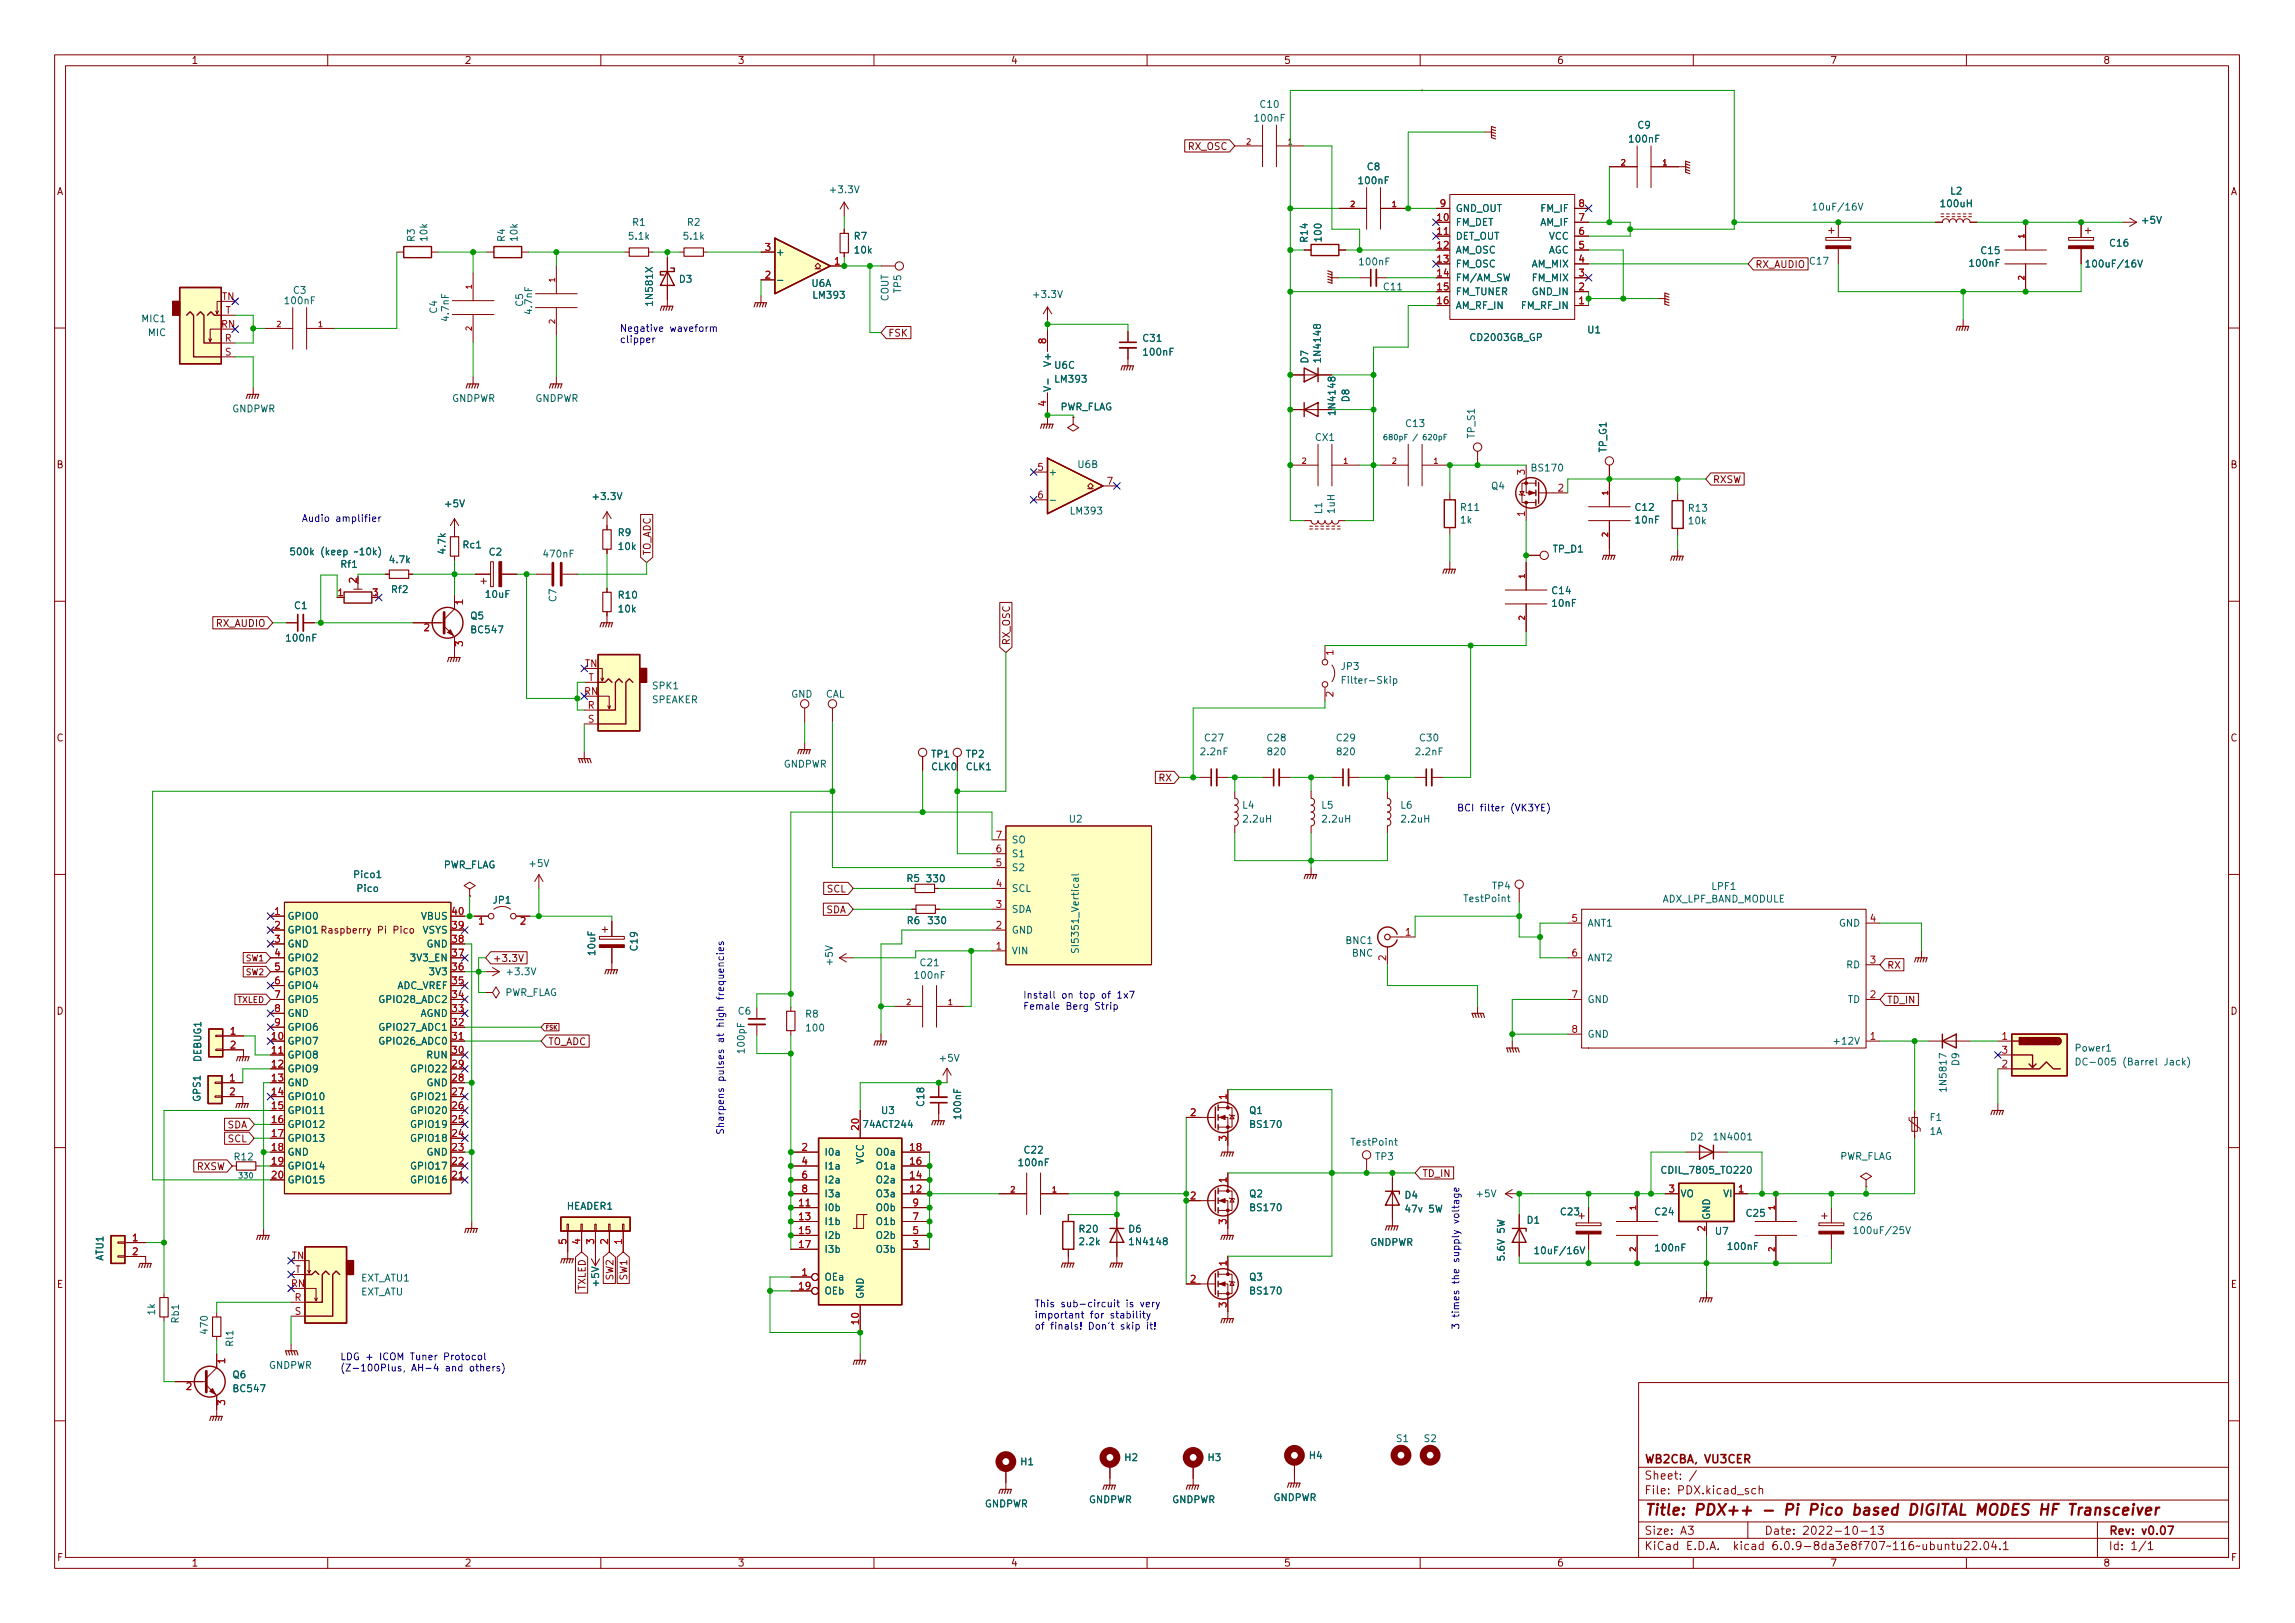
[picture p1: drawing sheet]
<svg xmlns="http://www.w3.org/2000/svg" width="420mm" height="297mm" viewBox="0 0 420 297" stroke-linecap="round" stroke-linejoin="round" font-family="sans-serif">
<defs><g id="words">
<text font-size="2.8" fill="#840000" x="301" y="277.3">Title: PDX++ - Pi Pico based DIGITAL MODES HF Transceiver</text>
<g font-size="2.1" fill="#840000">
<text x="301" y="267.8">WB2CBA, VU3CER</text>
<text x="301" y="273.5">File: PDX.kicad_sch</text>
<text x="301" y="270.8">Sheet: /</text>
<text x="301" y="280.9">Size: A3</text>
<text x="323" y="280.9">Date: 2022-10-13</text>
<text x="386" y="280.9">Rev: v0.07</text>
<text x="301" y="283.7">KiCad E.D.A. kicad 6.0.9-8da3e8f707~116~ubuntu22.04.1</text>
<text x="386" y="283.7">Id: 1/1</text>
</g>
<g font-size="1.8" fill="#840000">
<text x="35" y="11.7">1</text>
<text x="85" y="11.7">2</text>
<text x="135" y="11.7">3</text>
<text x="185" y="11.7">4</text>
<text x="235" y="11.7">5</text>
<text x="285" y="11.7">6</text>
<text x="335" y="11.7">7</text>
<text x="385" y="11.7">8</text>
<text x="217.5" y="27.4">RX_OSC</text>
<text x="10.3" y="35.7">A</text>
<text x="408.3" y="35.7">A</text>
<text x="321.3" y="49">RX_AUDIO</text>
<text x="162.6" y="61.6">FSK</text>
<text x="10.3" y="85.7">B</text>
<text x="313.5" y="88.4">RXSW</text>
<text x="408.3" y="85.7">B</text>
<text x="119.1" y="101.7" transform="rotate(-90 119.1 101.7)">TO_ADC</text>
<text x="39.5" y="114.7">RX_AUDIO</text>
<text x="184.9" y="118.1" transform="rotate(-90 184.9 118.1)">RX_OSC</text>
<text x="10.3" y="135.7">C</text>
<text x="408.3" y="135.7">C</text>
<text x="212.2" y="143">RX</text>
<text x="151.2" y="167.1">SDA</text>
<text x="151.4" y="163.3">SCL</text>
<text x="59.7" y="170.9">Raspberry Pi Pico</text>
<text x="90.2" y="176">+3.3V</text>
<text x="345.4" y="177.3">RX</text>
<text x="10.3" y="185.7">D</text>
<text x="345.4" y="183.6">TD_IN</text>
<text x="408.3" y="185.7">D</text>
<text x="100.3" y="191.3">TO_ADC</text>
<text x="41.6" y="206.5">SDA</text>
<text x="41.7" y="209">SCL</text>
<text x="35.9" y="214.1">RXSW</text>
<text x="260.3" y="215.4">TD_IN</text>
<text x="10.4" y="235.7">E</text>
<text x="107.2" y="236.2" transform="rotate(-90 107.2 236.2)">TXLED</text>
<text x="112.3" y="234.2" transform="rotate(-90 112.3 234.2)">SW2</text>
<text x="114.8" y="234.2" transform="rotate(-90 114.8 234.2)">SW1</text>
<text x="408.4" y="235.7">E</text>
<text x="10.4" y="285.7">F</text>
<text x="35" y="286.7">1</text>
<text x="85" y="286.7">2</text>
<text x="135" y="286.7">3</text>
<text x="185" y="286.7">4</text>
<text x="235" y="286.7">5</text>
<text x="285" y="286.7">6</text>
<text x="335" y="286.7">7</text>
<text x="385" y="286.7">8</text>
<text x="408.4" y="285.7">F</text>
</g>
<g font-size="1.8" fill="#006464">
<text x="229.9" y="22.3">100nF</text>
<text x="230.8" y="19.7">C10</text>
<text x="299.9" y="23.5">C9</text>
<text x="298.4" y="26.1">100nF</text>
<text x="152.2" y="35.3">+3.3V</text>
<text x="248.9" y="33.7">100nF</text>
<text x="250.3" y="31.2">C8</text>
<text x="357.1" y="35.6">L2</text>
<text x="115.8" y="41.3">R1</text>
<text x="125.9" y="41.3">R2</text>
<text x="266.4" y="41.3">FM_DET</text>
<text x="266.4" y="38.8">GND_OUT</text>
<text x="282" y="41.3">AM_IF</text>
<text x="282.2" y="38.8">FM_IF</text>
<text x="332.5" y="38.5">10uF/16V</text>
<text x="355.5" y="37.9">100uH</text>
<text x="392.3" y="40.9">+5V</text>
<text x="75.9" y="44.2" transform="rotate(-90 75.9 44.2)">R3</text>
<text x="78.2" y="44" transform="rotate(-90 78.2 44)">10k</text>
<text x="92.4" y="44.2" transform="rotate(-90 92.4 44.2)">R4</text>
<text x="94.7" y="44" transform="rotate(-90 94.7 44)">10k</text>
<text x="115.2" y="43.9">5.1k</text>
<text x="125.3" y="43.9">5.1k</text>
<text x="142" y="46.8">+</text>
<text x="156.4" y="43.9">R7</text>
<text x="156.5" y="46.4">10k</text>
<text x="239.4" y="44.2" transform="rotate(-90 239.4 44.2)">R14</text>
<text x="241.9" y="44" transform="rotate(-90 241.9 44)">100</text>
<text x="266.4" y="43.9">DET_OUT</text>
<text x="266.4" y="46.4">AM_OSC</text>
<text x="283.3" y="46.4">AGC</text>
<text x="283.5" y="43.9">VCC</text>
<text x="362.8" y="46.5">C15</text>
<text x="386.3" y="45.1">C16</text>
<text x="53.7" y="53.8">C3</text>
<text x="124.4" y="51.7">D3</text>
<text x="148.6" y="52.5">U6A</text>
<text x="165" y="53.6" transform="rotate(-90 165 53.6)">TP5</text>
<text x="249" y="48.6">100nF</text>
<text x="253.4" y="53.1">C11</text>
<text x="266.4" y="48.9">FM_OSC</text>
<text x="266.4" y="51.5">FM/AM_SW</text>
<text x="280.4" y="48.9">AM_MIX</text>
<text x="280.6" y="51.5">FM_MIX</text>
<text x="331.4" y="48.4">C17</text>
<text x="360.8" y="48.8">100nF</text>
<text x="382.6" y="48.9">100uF/16V</text>
<text x="26" y="59">MIC1</text>
<text x="52.3" y="55.7">100nF</text>
<text x="80" y="57.3" transform="rotate(-90 80 57.3)">C4</text>
<text x="82.2" y="58.6" transform="rotate(-90 82.2 58.6)">4.7nF</text>
<text x="95.8" y="56" transform="rotate(-90 95.8 56)">C5</text>
<text x="97.4" y="57.3" transform="rotate(-90 97.4 57.3)">4.7nF</text>
<text x="119.5" y="55.6" transform="rotate(-90 119.5 55.6)">1N581X</text>
<text x="149" y="54.6">LM393</text>
<text x="162.7" y="55.2" transform="rotate(-90 162.7 55.2)">COUT</text>
<text x="189.4" y="54.5">+3.3V</text>
<text x="266.4" y="54">FM_TUNER</text>
<text x="266.4" y="56.6">AM_RF_IN</text>
<text x="278.6" y="56.6">FM_RF_IN</text>
<text x="280.6" y="54">GND_IN</text>
<text x="27.1" y="61.5">MIC</text>
<text x="209.3" y="62.5">C31</text>
<text x="209.5" y="65.1">100nF</text>
<text x="241.8" y="65.9" transform="rotate(-90 241.8 65.9)">1N4148</text>
<text x="269.4" y="62.4">CD2003GB_GP</text>
<text x="290.7" y="61">U1</text>
<text x="192.4" y="71.8" transform="rotate(-90 192.4 71.8)">V-</text>
<text x="192.4" y="66.6" transform="rotate(-90 192.4 66.6)">V+</text>
<text x="193.1" y="67.5">U6C</text>
<text x="193.3" y="70">LM393</text>
<text x="239.5" y="66.4" transform="rotate(-90 239.5 66.4)">D7</text>
<text x="42.4" y="75.4">GNDPWR</text>
<text x="82.7" y="73.5">GNDPWR</text>
<text x="97.9" y="73.5">GNDPWR</text>
<text x="193.9" y="75.1">PWR_FLAG</text>
<text x="244.5" y="75.6" transform="rotate(-90 244.5 75.6)">1N4148</text>
<text x="247" y="73.5" transform="rotate(-90 247 73.5)">D8</text>
<text x="240.8" y="80.7">CX1</text>
<text x="257.5" y="78.1">C13</text>
<text x="270" y="80.2" transform="rotate(-90 270 80.2)">TP_S1</text>
<text x="294.1" y="82.8" transform="rotate(-90 294.1 82.8)">TP_G1</text>
<text x="191.9" y="87">+</text>
<text x="197.4" y="85.6">U6B</text>
<text x="273.1" y="89.6">Q4</text>
<text x="280.5" y="86.3">BS170</text>
<text x="81.6" y="92.8">+5V</text>
<text x="108.8" y="91.5">+3.3V</text>
<text x="196.1" y="94.1">LM393</text>
<text x="242" y="94" transform="rotate(-90 242 94)">L1</text>
<text x="244.3" y="93.9" transform="rotate(-90 244.3 93.9)">1uH</text>
<text x="267.4" y="95.8">1k</text>
<text x="267.5" y="93.5">R11</text>
<text x="299.5" y="93.5">C12</text>
<text x="299.5" y="95.8">10nF</text>
<text x="309.2" y="93.6">R13</text>
<text x="309.2" y="95.9">10k</text>
<text x="54.9" y="101.6">500k (keep ~10k)</text>
<text x="81.6" y="101.2" transform="rotate(-90 81.6 101.2)">4.7k</text>
<text x="84.8" y="100.3">Rc1</text>
<text x="89.6" y="101.7">C2</text>
<text x="113.2" y="98.1">R9</text>
<text x="113.3" y="100.6">10k</text>
<text x="284.3" y="101.1">TP_D1</text>
<text x="62.5" y="103.9">Rf1</text>
<text x="71.5" y="103.1">4.7k</text>
<text x="99.7" y="102">470nF</text>
<text x="53.9" y="111.5">C1</text>
<text x="71.8" y="108.5">Rf2</text>
<text x="86.2" y="113.3">Q5</text>
<text x="89" y="109.4">10uF</text>
<text x="101.9" y="110.1" transform="rotate(-90 101.9 110.1)">C7</text>
<text x="113.3" y="109.5">R10</text>
<text x="113.3" y="112.1">10k</text>
<text x="284.2" y="108.7">C14</text>
<text x="284.3" y="111">10nF</text>
<text x="52.6" y="117.4">100nF</text>
<text x="86.4" y="115.9">BC547</text>
<text x="245.6" y="122.6">JP3</text>
<text x="246.4" y="125.1">Filter-Skip</text>
<text x="119.3" y="128.7">SPEAKER</text>
<text x="119.5" y="126.1">SPK1</text>
<text x="144.8" y="127.7">GND</text>
<text x="151.1" y="127.7">CAL</text>
<text x="220.6" y="135.7">C27</text>
<text x="232.1" y="135.7">C28</text>
<text x="244.8" y="135.7">C29</text>
<text x="260" y="135.7">C30</text>
<text x="143.4" y="140.5">GNDPWR</text>
<text x="170.5" y="141">CLK0</text>
<text x="170.6" y="138.6">TP1</text>
<text x="176.9" y="141">CLK1</text>
<text x="176.9" y="138.6">TP2</text>
<text x="219.9" y="138.2">2.2nF</text>
<text x="232.2" y="138.2">820</text>
<text x="244.9" y="138.2">820</text>
<text x="259.3" y="138.2">2.2nF</text>
<text x="227.5" y="148">L4</text>
<text x="242" y="148">L5</text>
<text x="256.5" y="148">L6</text>
<text x="185.2" y="154.3">SO</text>
<text x="195.8" y="150.5">U2</text>
<text x="227.8" y="150.5">2.2uH</text>
<text x="242.2" y="150.5">2.2uH</text>
<text x="256.7" y="150.5">2.2uH</text>
<text x="65" y="160.7">Pico1</text>
<text x="81" y="158.9">PWR_FLAG</text>
<text x="97.1" y="158.7">+5V</text>
<text x="166.1" y="161.4">R5</text>
<text x="169.8" y="161.5">330</text>
<text x="185.2" y="159.4">S2</text>
<text x="185.2" y="156.9">S1</text>
<text x="65.4" y="163.2">Pico</text>
<text x="90.3" y="165.4">JP1</text>
<text x="185.2" y="167">SDA</text>
<text x="185.2" y="163.2">SCL</text>
<text x="268.2" y="165.1">TestPoint</text>
<text x="273.2" y="162.8">TP4</text>
<text x="304.2" y="165.2">ADX_LPF_BAND_MODULE</text>
<text x="313.4" y="162.9">LPF1</text>
<text x="52.6" y="168.3">GPIO0</text>
<text x="52.6" y="170.9">GPIO1</text>
<text x="52.6" y="173.4">GND</text>
<text x="77.1" y="168.3">VBUS</text>
<text x="77.3" y="170.9">VSYS</text>
<text x="78.1" y="173.4">GND</text>
<text x="116.7" y="173.9" transform="rotate(-90 116.7 173.9)">C19</text>
<text x="166.1" y="169.1">R6</text>
<text x="170.1" y="169.1">330</text>
<text x="185.2" y="170.9">GND</text>
<text x="197.5" y="173.7" transform="rotate(-90 197.5 173.7)">SI5351_Vertical</text>
<text x="246.4" y="172.8">BNC1</text>
<text x="290.6" y="169.6">ANT1</text>
<text x="336.7" y="169.6">GND</text>
<text x="52.6" y="175.9">GPIO2</text>
<text x="52.6" y="178.5">GPIO3</text>
<text x="75.5" y="175.9">3V3_EN</text>
<text x="78.9" y="178.5">3V3</text>
<text x="93" y="178.5">+3.3V</text>
<text x="109" y="174.7" transform="rotate(-90 109 174.7)">10uF</text>
<text x="152.5" y="176.5" transform="rotate(-90 152.5 176.5)">+5V</text>
<text x="167.6" y="179.1">100nF</text>
<text x="168.6" y="176.8">C21</text>
<text x="185.2" y="174.7">VIN</text>
<text x="247.5" y="175.1">BNC</text>
<text x="290.6" y="175.9">ANT2</text>
<text x="338.1" y="177.2">RD</text>
<text x="52.6" y="181">GPIO4</text>
<text x="52.6" y="183.6">GPIO5</text>
<text x="69.9" y="183.6">GPIO28_ADC2</text>
<text x="72.5" y="181">ADC_VREF</text>
<text x="92.3" y="182.3">PWR_FLAG</text>
<text x="135.2" y="185.7">C6</text>
<text x="290.6" y="183.6">GND</text>
<text x="338.3" y="183.6">TD</text>
<text x="52.6" y="191.2">GPIO7</text>
<text x="52.6" y="186.1">GND</text>
<text x="52.6" y="188.6">GPIO6</text>
<text x="69.9" y="191.2">GPIO26_ADC0</text>
<text x="69.9" y="188.6">GPIO27_ADC1</text>
<text x="76.8" y="186.1">AGND</text>
<text x="147.5" y="186.2">R8</text>
<text x="147.7" y="188.8">100</text>
<text x="290.6" y="189.9">GND</text>
<text x="336.4" y="191.2">+12V</text>
<text x="36.8" y="194.3" transform="rotate(-90 36.8 194.3)">DEBUG1</text>
<text x="52.6" y="193.7">GPIO8</text>
<text x="52.6" y="196.3">GPIO9</text>
<text x="75.7" y="196.3">GPIO22</text>
<text x="78.2" y="193.7">RUN</text>
<text x="136.3" y="192.6" transform="rotate(-90 136.3 192.6)">100pF</text>
<text x="172.2" y="194.3">+5V</text>
<text x="358.7" y="195" transform="rotate(-90 358.7 195)">D9</text>
<text x="380.1" y="192.4">Power1</text>
<text x="381.8" y="195">DC-005 (Barrel Jack)</text>
<text x="36.7" y="201.5" transform="rotate(-90 36.7 201.5)">GPS1</text>
<text x="52.6" y="198.8">GND</text>
<text x="52.6" y="201.3">GPIO10</text>
<text x="52.6" y="203.9">GPIO11</text>
<text x="75.7" y="203.9">GPIO20</text>
<text x="75.7" y="201.3">GPIO21</text>
<text x="78.1" y="198.8">GND</text>
<text x="161.4" y="203.9">U3</text>
<text x="169.2" y="202.4" transform="rotate(-90 169.2 202.4)">C18</text>
<text x="228.8" y="203.9">Q1</text>
<text x="356.4" y="199.4" transform="rotate(-90 356.4 199.4)">1N5817</text>
<text x="52.6" y="206.4">GPIO12</text>
<text x="52.6" y="209">GPIO13</text>
<text x="75.7" y="209">GPIO18</text>
<text x="75.7" y="206.4">GPIO19</text>
<text x="158.3" y="206.4">74ACT244</text>
<text x="175.9" y="204.6" transform="rotate(-90 175.9 204.6)">100nF</text>
<text x="229" y="206.4">BS170</text>
<text x="247.5" y="209.7">TestPoint</text>
<text x="309.5" y="208.7">D2</text>
<text x="314.1" y="208.7">1N4001</text>
<text x="353.3" y="207.7">1A</text>
<text x="353.4" y="205.1">F1</text>
<text x="43" y="212.4">R12</text>
<text x="52.6" y="211.5">GND</text>
<text x="52.6" y="214">GPIO14</text>
<text x="75.7" y="214">GPIO17</text>
<text x="78.1" y="211.5">GND</text>
<text x="150.9" y="211.5">I0a</text>
<text x="150.9" y="214">I1a</text>
<text x="158.1" y="213.1" transform="rotate(-90 158.1 213.1)">VCC</text>
<text x="160.7" y="214">O1a</text>
<text x="160.7" y="211.5">O0a</text>
<text x="186.7" y="213.4">100nF</text>
<text x="187.6" y="211.1">C22</text>
<text x="251.8" y="212.3">TP3</text>
<text x="304.7" y="214.8">CDIL_7805_TO220</text>
<text x="336.7" y="212.3">PWR_FLAG</text>
<text x="52.6" y="216.6">GPIO15</text>
<text x="75.7" y="216.6">GPIO16</text>
<text x="103.8" y="221.4">HEADER1</text>
<text x="150.9" y="221.7">I0b</text>
<text x="150.9" y="216.6">I2a</text>
<text x="150.9" y="219.1">I3a</text>
<text x="160.6" y="221.7">O0b</text>
<text x="160.7" y="219.1">O3a</text>
<text x="160.7" y="216.6">O2a</text>
<text x="228.8" y="219.1">Q2</text>
<text x="229" y="221.7">BS170</text>
<text x="257.2" y="219.4">D4</text>
<text x="257.6" y="221.9">47v 5W</text>
<text x="270.5" y="219.1">+5V</text>
<text x="307.6" y="219.1">VO</text>
<text x="315.6" y="219.1">VI</text>
<text x="150.9" y="224.2">I1b</text>
<text x="150.9" y="226.7">I2b</text>
<text x="160.6" y="226.7">O2b</text>
<text x="160.6" y="224.2">O1b</text>
<text x="197.7" y="225.6">R20</text>
<text x="197.7" y="227.9">2.2k</text>
<text x="206.7" y="225.6">D6</text>
<text x="207.1" y="227.9">1N4148</text>
<text x="279.6" y="223.9">D1</text>
<text x="285.8" y="222.4">C23</text>
<text x="303.1" y="222.4">C24</text>
<text x="313.1" y="223.3" transform="rotate(-90 313.1 223.3)">GND</text>
<text x="314.1" y="226">U7</text>
<text x="319.8" y="222.7">C25</text>
<text x="339.4" y="223.3">C26</text>
<text x="340.1" y="225.8">100uF/25V</text>
<text x="18.9" y="230.7" transform="rotate(-90 18.9 230.7)">ATU1</text>
<text x="150.9" y="229.3">I3b</text>
<text x="160.6" y="229.3">O3b</text>
<text x="250.8" y="228">GNDPWR</text>
<text x="275.5" y="230.4" transform="rotate(-90 275.5 230.4)">5.6V 5W</text>
<text x="281.6" y="229.5">10uF/16V</text>
<text x="303.2" y="229">100nF</text>
<text x="316.5" y="228.8">100nF</text>
<text x="65.9" y="237.1">EXT_ATU</text>
<text x="66" y="234.5">EXT_ATU1</text>
<text x="109.7" y="235.3" transform="rotate(-90 109.7 235.3)">+5V</text>
<text x="150.9" y="234.4">OEa</text>
<text x="150.9" y="236.9">OEb</text>
<text x="158.1" y="237.8" transform="rotate(-90 158.1 237.8)">GND</text>
<text x="228.8" y="234.4">Q3</text>
<text x="229" y="236.9">BS170</text>
<text x="28.4" y="240.6" transform="rotate(-90 28.4 240.6)">1k</text>
<text x="32.7" y="242.1" transform="rotate(-90 32.7 242.1)">Rb1</text>
<text x="38" y="244" transform="rotate(-90 38 244)">470</text>
<text x="42.7" y="246.3" transform="rotate(-90 42.7 246.3)">Rl1</text>
<text x="49.2" y="250.5">GNDPWR</text>
<text x="42.6" y="252.2">Q6</text>
<text x="42.9" y="254.8">BC547</text>
<text x="255.7" y="263.9">S1</text>
<text x="260.8" y="263.9">S2</text>
<text x="186.9" y="268.2">H1</text>
<text x="206" y="267.4">H2</text>
<text x="221.2" y="267.4">H3</text>
<text x="239.7" y="267">H4</text>
<text x="180.2" y="275.9">GNDPWR</text>
<text x="199.3" y="275.1">GNDPWR</text>
<text x="214.5" y="275.1">GNDPWR</text>
<text x="233.1" y="274.7">GNDPWR</text>
</g>
<g font-size="1.8" fill="#a90000">
<text x="263.2" y="40.4">10</text>
<text x="263.7" y="37.9">9</text>
<text x="289.1" y="40.4">7</text>
<text x="289.1" y="37.9">8</text>
<text x="140.1" y="45.9">3</text>
<text x="263.2" y="43">11</text>
<text x="263.2" y="45.5">12</text>
<text x="289.1" y="45.5">5</text>
<text x="289.1" y="43">6</text>
<text x="140.1" y="51">2</text>
<text x="152.8" y="48.4">1</text>
<text x="263.2" y="48">13</text>
<text x="263.2" y="50.6">14</text>
<text x="263.2" y="53.1">15</text>
<text x="289.1" y="53.1">2</text>
<text x="289.1" y="50.6">3</text>
<text x="289.1" y="48">4</text>
<text x="40.5" y="60">RN</text>
<text x="40.6" y="54.9">TN</text>
<text x="41.2" y="57.4">T</text>
<text x="263.2" y="55.7">16</text>
<text x="289.1" y="55.7">1</text>
<text x="41.1" y="62.5">R</text>
<text x="41.2" y="65.1">S</text>
<text x="191.5" y="62.9" transform="rotate(-90 191.5 62.9)">8</text>
<text x="191.5" y="74.3" transform="rotate(-90 191.5 74.3)">4</text>
<text x="190" y="86.1">5</text>
<text x="202.7" y="88.7">7</text>
<text x="279.1" y="86.9" transform="rotate(-90 279.1 86.9)">3</text>
<text x="285.3" y="90">2</text>
<text x="190" y="91.2">6</text>
<text x="279.1" y="94.5" transform="rotate(-90 279.1 94.5)">1</text>
<text x="65.3" y="106.7" transform="rotate(-90 65.3 106.7)">2</text>
<text x="61.9" y="109.1">1</text>
<text x="68.2" y="109.1">3</text>
<text x="84.7" y="110.7" transform="rotate(-90 84.7 110.7)">1</text>
<text x="77.6" y="115.5">2</text>
<text x="84.7" y="118.3" transform="rotate(-90 84.7 118.3)">3</text>
<text x="244.1" y="119.9" transform="rotate(-90 244.1 119.9)">1</text>
<text x="107.1" y="122.1">TN</text>
<text x="107.7" y="124.6">T</text>
<text x="107" y="127.2">RN</text>
<text x="107.6" y="129.7">R</text>
<text x="244.1" y="127.5" transform="rotate(-90 244.1 127.5)">2</text>
<text x="107.6" y="132.2">S</text>
<text x="182.4" y="156">6</text>
<text x="182.4" y="153.5">7</text>
<text x="182.4" y="158.5">5</text>
<text x="50.3" y="167.4">1</text>
<text x="82.8" y="167.4">40</text>
<text x="182.4" y="166.2">3</text>
<text x="182.4" y="162.3">4</text>
<text x="50.3" y="170">2</text>
<text x="50.3" y="172.5">3</text>
<text x="82.8" y="172.5">38</text>
<text x="82.8" y="170">39</text>
<text x="87.6" y="169.2">1</text>
<text x="95.3" y="169.2">2</text>
<text x="182.4" y="173.8">1</text>
<text x="182.4" y="170">2</text>
<text x="257.3" y="171.2">1</text>
<text x="287.8" y="168.7">5</text>
<text x="342.4" y="168.7">4</text>
<text x="50.3" y="175">4</text>
<text x="50.3" y="177.6">5</text>
<text x="82.8" y="177.6">36</text>
<text x="82.8" y="175">37</text>
<text x="253.7" y="175.8" transform="rotate(-90 253.7 175.8)">2</text>
<text x="287.8" y="175">6</text>
<text x="342.4" y="176.3">3</text>
<text x="50.3" y="180.1">6</text>
<text x="50.3" y="182.7">7</text>
<text x="50.3" y="185.2">8</text>
<text x="82.8" y="185.2">33</text>
<text x="82.8" y="182.7">34</text>
<text x="82.8" y="180.1">35</text>
<text x="287.8" y="182.7">7</text>
<text x="342.4" y="182.7">2</text>
<text x="42.2" y="189.3">1</text>
<text x="42.2" y="191.9">2</text>
<text x="49.8" y="190.3">10</text>
<text x="50.3" y="187.7">9</text>
<text x="82.8" y="190.3">31</text>
<text x="82.8" y="187.7">32</text>
<text x="287.8" y="189">8</text>
<text x="342.4" y="190.3">1</text>
<text x="366.5" y="190.3">1</text>
<text x="42.1" y="197.9">1</text>
<text x="49.8" y="192.8">11</text>
<text x="49.8" y="195.4">12</text>
<text x="49.8" y="197.9">13</text>
<text x="82.8" y="197.9">28</text>
<text x="82.8" y="195.4">29</text>
<text x="82.8" y="192.8">30</text>
<text x="366.5" y="195.4">2</text>
<text x="366.5" y="192.8">3</text>
<text x="42.1" y="200.4">2</text>
<text x="49.8" y="200.4">14</text>
<text x="49.8" y="203">15</text>
<text x="82.8" y="203">26</text>
<text x="82.8" y="200.4">27</text>
<text x="224.5" y="201.2" transform="rotate(-90 224.5 201.2)">1</text>
<text x="49.8" y="205.5">16</text>
<text x="49.8" y="208.1">17</text>
<text x="82.8" y="208.1">24</text>
<text x="82.8" y="205.5">25</text>
<text x="157.2" y="206.8" transform="rotate(-90 157.2 206.8)">20</text>
<text x="217.9" y="204.3">2</text>
<text x="224.5" y="208.8" transform="rotate(-90 224.5 208.8)">3</text>
<text x="49.8" y="210.6">18</text>
<text x="49.8" y="213.1">19</text>
<text x="49.8" y="215.7">20</text>
<text x="82.8" y="215.7">21</text>
<text x="82.8" y="213.1">22</text>
<text x="82.8" y="210.6">23</text>
<text x="146.8" y="210.6">2</text>
<text x="146.8" y="213.1">4</text>
<text x="146.8" y="215.7">6</text>
<text x="166.7" y="215.7">14</text>
<text x="166.7" y="213.1">16</text>
<text x="166.7" y="210.6">18</text>
<text x="146.3" y="220.8">11</text>
<text x="146.8" y="218.2">8</text>
<text x="166.7" y="218.2">12</text>
<text x="167.1" y="220.8">9</text>
<text x="217.9" y="219.5">2</text>
<text x="224.5" y="216.4" transform="rotate(-90 224.5 216.4)">1</text>
<text x="305.6" y="218.2">3</text>
<text x="318.3" y="218.2">1</text>
<text x="24.3" y="227.2">1</text>
<text x="103.7" y="227.7" transform="rotate(-90 103.7 227.7)">5</text>
<text x="106.2" y="227.7" transform="rotate(-90 106.2 227.7)">4</text>
<text x="108.8" y="227.7" transform="rotate(-90 108.8 227.7)">3</text>
<text x="111.3" y="227.7" transform="rotate(-90 111.3 227.7)">2</text>
<text x="113.8" y="227.7" transform="rotate(-90 113.8 227.7)">1</text>
<text x="146.3" y="223.3">13</text>
<text x="146.3" y="225.8">15</text>
<text x="167.1" y="225.8">5</text>
<text x="167.1" y="223.3">7</text>
<text x="224.5" y="224" transform="rotate(-90 224.5 224)">3</text>
<text x="312.2" y="225.3" transform="rotate(-90 312.2 225.3)">2</text>
<text x="24.3" y="229.7">2</text>
<text x="53.4" y="230.5">TN</text>
<text x="54" y="233">T</text>
<text x="146.3" y="228.4">17</text>
<text x="146.8" y="233.5">1</text>
<text x="167.1" y="228.4">3</text>
<text x="224.5" y="231.7" transform="rotate(-90 224.5 231.7)">1</text>
<text x="53.3" y="235.5">RN</text>
<text x="53.9" y="238.1">R</text>
<text x="146.3" y="236">19</text>
<text x="217.9" y="234.7">2</text>
<text x="224.5" y="239.3" transform="rotate(-90 224.5 239.3)">3</text>
<text x="54" y="240.6">S</text>
<text x="157.2" y="242.3" transform="rotate(-90 157.2 242.3)">10</text>
<text x="41.2" y="249.6" transform="rotate(-90 41.2 249.6)">1</text>
<text x="34.1" y="254.4">2</text>
<text x="41.2" y="257.2" transform="rotate(-90 41.2 257.2)">3</text>
</g>
<g font-size="1.8" fill="#0000c2">
<text x="113.4" y="60.7">Negative waveform</text>
<text x="113.4" y="62.8">clipper</text>
<text x="55.2" y="95.5">Audio amplifier</text>
<text x="266.7" y="148.5">BCI filter (VK3YE)</text>
<text x="187.2" y="182.7">Install on top of 1x7</text>
<text x="187.2" y="184.8">Female Berg Strip</text>
<text x="132.5" y="202.9" transform="rotate(-90 132.5 202.9)">Sharpens pulses at high frequencies</text>
<text x="189.3" y="239.2">This sub-circuit is very</text>
<text x="189.3" y="241.3">important for stability</text>
<text x="189.3" y="243.3">of finals! Don't skip it!</text>
<text x="267.1" y="243.4" transform="rotate(-90 267.1 243.4)">3 times the supply voltage</text>
<text x="62.2" y="248.9">LDG + ICOM Tuner Protocol</text>
<text x="62.2" y="251">(Z-100Plus, AH-4 and others)</text>
</g>
<g font-size="1.5" fill="#840000">
<text x="45.1" y="175.9">SW1</text>
<text x="45.1" y="178.5">SW2</text>
<text x="43.4" y="183.5">TXLED</text>
</g>
<g font-size="1.4" fill="#a90000">
<text x="228.2" y="26.5">2</text>
<text x="235.8" y="26.5">1</text>
<text x="296.8" y="30.3">2</text>
<text x="304.4" y="30.3">1</text>
<text x="247.3" y="37.9">2</text>
<text x="254.9" y="37.9">1</text>
<text x="370.6" y="43.6" transform="rotate(-90 370.6 43.6)">1</text>
<text x="86.4" y="52.9" transform="rotate(-90 86.4 52.9)">1</text>
<text x="101.6" y="51.6" transform="rotate(-90 101.6 51.6)">1</text>
<text x="370.6" y="51.2" transform="rotate(-90 370.6 51.2)">2</text>
<text x="50.7" y="59.9">2</text>
<text x="58.3" y="59.9">1</text>
<text x="101.6" y="59.2" transform="rotate(-90 101.6 59.2)">2</text>
<text x="86.4" y="60.5" transform="rotate(-90 86.4 60.5)">2</text>
<text x="238.4" y="84.9">2</text>
<text x="246" y="84.9">1</text>
<text x="254.9" y="84.9">2</text>
<text x="262.5" y="84.9">1</text>
<text x="294.4" y="90.6" transform="rotate(-90 294.4 90.6)">1</text>
<text x="294.4" y="98.2" transform="rotate(-90 294.4 98.2)">2</text>
<text x="279.1" y="105.8" transform="rotate(-90 279.1 105.8)">1</text>
<text x="279.1" y="113.5" transform="rotate(-90 279.1 113.5)">2</text>
<text x="166" y="183.9">2</text>
<text x="173.6" y="183.9">1</text>
<text x="185" y="218.2">2</text>
<text x="192.6" y="218.2">1</text>
<text x="299.5" y="221.4" transform="rotate(-90 299.5 221.4)">1</text>
<text x="324.9" y="221.4" transform="rotate(-90 324.9 221.4)">1</text>
<text x="299.5" y="229" transform="rotate(-90 299.5 229)">2</text>
<text x="324.9" y="229" transform="rotate(-90 324.9 229)">2</text>
</g>
<g font-size="1.4" fill="#006464">
<text x="254.5" y="80.5">680pF / 620pF</text>
<text x="43.8" y="215.7">330</text>
</g>
<text font-size="1.1" fill="#840000" x="99.8" y="188.4">FSK</text>
</g></defs>
<g fill="none" stroke="#840000" stroke-width=".18">
<path d="M10 10h400v277h-400zM12 12h396v273h-396zM60 10v2M110 10v2M160 10v2M210 10v2M260 10v2M310 10v2M360 10v2M154.6 37v2.5M154.6 37l-.8 1.3M154.6 37l.7 1.3"/>
<path d="M216.9 25.6h8.2l1 1.1-1 1.1h-8.2zM226.1 26.7h5M231.1 22.9v7.6M233.7 22.9v7.6M233.7 26.7h5.1M245.1 38.1h5.1M250.2 34.3v7.6M252.7 38.1h5.1M252.7 34.3v7.6M262.9 38.1h2.5M265.4 35.6h22.9v22.9h-22.9zM271.8 24.2h1.2"/>
<path d="M288.3 38.1h2.5M294.6 30.5h5.1M299.7 26.7v7.6M302.3 30.5h6.3M302.3 26.7v7.6M355.3 39.7h.6M355.3 39.2h.6M356.4 39.7h.5M356.4 39.2h.5M357.4 39.7h.5M357.4 39.2h.5M358.4 39.7h.5"/>
<path d="M358.4 39.2h.5M359.4 39.7h.5M359.4 39.2h.5M360.4 39.7h.5M360.4 39.2h.5M389.9 39.9l1.3 .8M40 56.9l-.2 .5M40.5 55.2h-.7v2.2l-.3-.5M40.5 57.7h2.6M53.6 56.3v7.6M56.1 56.3v7.6M72.6 46.1h1.3"/>
<path d="M79 46.1h1.3M82.8 57.6h7.6M82.8 55h7.6M86.6 49.9v5.1M86.6 57.6v5M89.2 46.1h1.2M95.5 46.1h1.3M98 56.3h7.7M98 53.8h7.7M101.9 48.7v5.1M101.9 56.3v5.1M114.4 46.1h.8"/>
<path d="M118.7 46.1h.8M122.2 47.2v8.8M124.5 46.1h.7M128.8 46.1h.7M139.3 46.1h2.6M139.3 51.2h2.6M139.3 54.1v1.3M149.2 49.2h.5l-.5-.5 .5-.5 .5 .5-.5 .5h.5M152 48.7h2.6M154.6 41.9v.8M154.6 46.3v.7M161.3 48.7h2.6"/>
<path d="M162.2 59.8h4.6v2.2h-4.6l-.9-1.1zM191.8 56.2v2.5M191.8 56.2l-.8 1.2M191.8 56.2l.7 1.2M238.8 45.8h1.2M243.8 50.8h1.3M245.1 45.8h1.3M248.9 50.8h2.1M252 50.8h2M262.9 43.2h2.5M288.3 55.9h2.5M288.3 43.2h2.5"/>
<path d="M288.3 53.4h2.5M288.3 50.8h2.5M288.3 48.3h2.5M288.3 45.8h2.5M288.3 40.7h2.5M303.5 54.6h1.3M321 47.2h10v2.2h-10l-1-1.1zM334.3 43.5h4.5v.5h-4.5zM334.8 42.2h1M335.3 41.7v1M336.5 40.7v2.8M336.5 45.5v2.8"/>
<path d="M354.3 40.7h1.3a.63 .63 0 0 1 .6-.7 .63 .63 0 0 1 .7 .7 .63 .63 0 0 1 .6-.7 .63 .63 0 0 1 .6 .7 .63 .63 0 0 1 .7-.7 .63 .63 0 0 1 .6 .7 .63 .63 0 0 1 .6-.7 .63 .63 0 0 1 .7 .7h1.2M359.4 58.5v1.2M367 48.3h7.6M367 45.8h7.6M370.8 40.7v5.1M370.8 48.3v5.1M378.7 43.5h4.6v.5h-4.6zM381 40.7v2.8M381 45.5v2.8M381.8 42.2h1M382.3 41.7v1M388.6 40.7h2.6"/>
<path d="M391.2 40.7l-1.3 .7M10 60h2M38.7 62l-.2 .5M40.5 60.2h-2v2.3l-.3-.5M40.5 62.8h2.6M40.5 65.3h2.6M46.4 70.9v1.3M48.5 60.1h5.1M56.1 60.1h5.1M86.6 69v1.3M101.9 69v1.3M191.8 60.5v3.8"/>
<path d="M191.8 71.9v3.8M191.8 76.4v1.2M196.5 76.4v1.2l1 .7-1 .6-1-.6 1-.7M196.5 76.4h.1M206.5 60.6v2M206.5 63.7v3.3M236.2 68.6h7.6M236.2 75h7.6M408 60h2M83.2 94.9l-.8 1.3M83.2 94.9v3.3M83.2 94.9l.8 1.3"/>
<path d="M111.1 93.7l-.7 1.2M111.1 93.7v3.3M111.1 93.7l.8 1.2M117.3 94.2h2.2v7.8l-1.1 1-1.1-1zM189.2 86.4h2.6M189.2 91.5h2.6M199.1 89.4h.5l-.5-.5 .5-.5 .6 .5-.6 .5h.6M201.9 88.9h2.6M236.2 85.1h5.1M238.8 95.3h1.2a.64 .64 0 0 0 .7 .6 .64 .64 0 0 0 .6-.6 .64 .64 0 0 0 .6 .6 .64 .64 0 0 0 .7-.6 .64 .64 0 0 0 .6 .6 .64 .64 0 0 0 .6-.6 .64 .64 0 0 0 .7 .6 .64 .64 0 0 0 .6-.6h1.3M239.8 96.3h.5M239.8 96.8h.5"/>
<path d="M240.8 96.3h.5M240.8 96.8h.5M241.3 81.3v7.6M241.8 96.3h.5M241.8 96.8h.5M242.8 96.3h.5M242.8 96.8h.5M243.8 85.1h5.1M243.8 81.3v7.6M243.8 96.3h.5M243.8 96.8h.5M244.9 96.3h.5"/>
<path d="M244.9 96.8h.5M252.7 85.1h5.1M257.8 81.3v7.6M260.3 81.3v7.6M260.3 85.1h5.1M265.4 90.2v1.3M265.4 96.6v1.2M270.5 82.6v2.5M278.1 90.5l.2 .1h.7l.1 .1M278.3 90h.7l-.4 .6zM279.4 85.1v5.1h1.8M279.4 92v3.3"/>
<path d="M281.2 88.4h-2.6v3.6h2.6M281.7 90.2h5.3M290.8 95.3h7.6M290.8 92.7h7.6M294.6 85.1v7.6M294.6 95.3v6.3M307.1 90.4v1.2M307.1 96.7v1.3M313.2 86.6h6.1v2.2h-6.1l-.9-1.1zM10 110h2M39 112.9h10l.9 1.1-.9 1.1h-10zM52.5 114h2"/>
<path d="M55.5 114h2.1M64.8 107.8h1.5M65.5 106.8v1M70.5 105.1h.8M74.8 105.1h.8M75.6 114h5.7M81.3 114.6l1.9 1.9v3.8M83.2 101.8v.8M83.2 108.9v2.5l-1.9 1.9M87 105.1h2.8M88 106.4h1.1M88.5 105.9v1"/>
<path d="M89.8 102.8h.5v4.6h-.5zM91.8 105.1h2.8M98.2 105.1h2.8M103 105.1h2.8M111.1 100.5v.8M111.1 107.6v.8M111.1 111.9v2.1M183 110.3h2.3v8.2l-1.2 .9-1.1-.9zM242.6 118.1v2.6M265.4 102.9v1.3M275.6 110.5h7.6M275.6 108h7.6"/>
<path d="M279.4 101.6h2.5M279.4 102.9v5.1M279.4 110.5v5.1M307.1 100.5v1.3M408 110h2M107 137.6v1.2M107 130h2.5M107 132.5h2.5M107 124.9h2.5M109.5 122.3h.8v2.3l.2-.5M109.5 127.4h2v2.3l.3-.5M110 124.1l.3 .5"/>
<path d="M111.3 129.2l.2 .5M147.3 129.6v2.5M147.3 135.9v1.3M152.4 129.6v2.5M168.9 138.5v2.5M175.3 138.5v2.5M242.6 125.8v2.5M243.8 121.7a2.54 2.54 0 0 1 0 3.1M181.6 158.8h2.5M181.6 156.2h2.5M181.6 153.7h2.5M184.1 151.2h26.7v25.4h-26.7z"/>
<path d="M211.5 141.2h3.4l1 1.1-1 1.1h-3.4zM219.7 142.3h2M222.8 142.3h2M226.1 144.8v1.3a.64 .64 0 0 1 .6 .6 .64 .64 0 0 1-.6 .7 .64 .64 0 0 1 .6 .6 .64 .64 0 0 1-.6 .6 .64 .64 0 0 1 .6 .7 .64 .64 0 0 1-.6 .6 .64 .64 0 0 1 .6 .6 .64 .64 0 0 1-.6 .7v1.2M231.1 142.3h2.1M234.2 142.3h2M240 144.8v1.3a.64 .64 0 0 1 .7 .6 .64 .64 0 0 1-.7 .7 .64 .64 0 0 1 .7 .6 .64 .64 0 0 1-.7 .6 .64 .64 0 0 1 .7 .7 .64 .64 0 0 1-.7 .6 .64 .64 0 0 1 .7 .6 .64 .64 0 0 1-.7 .7v1.2M240 158.8v1.3M243.8 142.3h2.1M246.9 142.3h2M254 144.8v1.3a.63 .63 0 0 1 .6 .6 .63 .63 0 0 1-.6 .7 .63 .63 0 0 1 .6 .6 .63 .63 0 0 1-.6 .6 .63 .63 0 0 1 .6 .7 .63 .63 0 0 1-.6 .6 .63 .63 0 0 1 .6 .6 .63 .63 0 0 1-.6 .7v1.2M259.1 142.3h2"/>
<path d="M262.1 142.3h2.1M10 160h2M44.5 174.3h4.2l.8 1-.8 1h-4.2zM44.5 176.9h4.2l.8 .9-.8 1h-4.2zM49.5 170.2h2.6M49.5 175.3h2.6M49.5 177.8h2.6M49.5 167.7h2.6M49.5 172.8h2.6M52.1 165.1h30.4v53.4h-30.4zM59 170.2l.6-.1 .1-.2-.1-.3-.6-.1v1.3M59.3 170.2l.4 .6"/>
<path d="M74.6 170l-.4-.1-.2 .3 .1 .5h.5M75.2 170l.3-.1 .2 .3v.3l-.2 .3-.3-.1-.1-.2zM86 162.7l1-.6-1-.6-1 .6 1 .6v1.3M86 164h.1M86.9 167.7h2.5M88.9 177.8h2.5M89.9 174.2h6.6v2.2h-6.6l-1-1.1zM90.2 177.1l1.2 .7M90.4 166.4a2.54 2.54 0 0 1 3.1 0M91.4 177.8l-1.2 .8M94.5 167.7h2.5M95 174.7l.4 1.3 .4-1.3"/>
<path d="M98.7 160.1l-.8 1.2M98.7 160.1v2.5M98.7 160.1l.7 1.2M109.7 171.4h4.6v.5h-4.6zM110.2 170.1h1.1M110.7 169.6v1M112 168.6v2.8M112 173.4v4.1M150.7 165.3h4.6l.9 1.1-.9 1.1h-4.6zM150.8 161.5h4.5l.9 1.1-.9 1.1h-4.5zM153.7 175.3l1.2 .8M153.7 175.3h2.5"/>
<path d="M154.9 174.5l-1.2 .8M166.8 162.6h.7M166.9 166.4h.8M171.1 162.6h.8M171.2 166.4h.8M181.6 174h2.5M181.6 170.2h2.5M181.6 166.4h2.5M181.6 162.6h2.5M254 173.3v3.3M254.5 171.5h4.6M278.1 162.6v2.5"/>
<path d="M287 175.3h2.6M287 168.9h2.6M289.6 166.4h52v25.4h-52zM341.6 176.6h2.6M341.6 168.9h2.6M345.1 175.5h3.5v2.2h-3.5l-.9-1.1zM351.8 174v1.3M408 160h2M39.4 198h1.2v.3h-1.2zM39.5 192h1.3v.3h-1.3zM39.5 189.5h1.3v.2h-1.3zM40.6 198.2h3.8"/>
<path d="M40.8 189.6h3.8M40.8 192.1h3.8v1.3M43 182h5.7l.8 .9-.8 1h-5.7zM49.5 182.9h2.6M49.5 193.1h2.6M49.5 180.4h2.6M49.5 185.5h2.6M49.5 188h2.6M82.5 190.5h2.6M88.9 181.6h1.3l.6-1 .6 1-.6 1.1-.6-1.1M88.9 181.6h.1M99.6 187.3h2.7v1.4h-2.7l-.5-.7z"/>
<path d="M100 189.4h7.9v2.2h-7.9l-.9-1.1zM138.6 184.4v2.1M138.6 187.5v2M144.8 184.3v.8M144.8 188.6v.8M161.3 189.3v1.2M163.8 184.2h5.1M168.9 180.4v7.6M171.4 180.4v7.6M171.4 184.2h5.1M171.9 198.8v2M173.4 195.5l-.8 1.3"/>
<path d="M173.4 195.5v2.6M173.4 195.5l.7 1.3M224.8 199.4v3.3M270.5 184.2v1.3M276.9 190.5v1.3M287 182.9h2.6M287 189.3h2.6M341.6 190.5h2.6M341.6 182.9h2.6M345.1 181.8h6.1v2.2h-6.1l-.9-1.1zM353.1 190.5h7.6M365.8 190.5h2.5"/>
<path d="M365.8 195.6h2.5M365.8 193.1h2.5M10 210h2M35.5 212.3h6.1l.9 1.1-.9 1.1h-6.1zM39.4 200.6h1.2v.2h-1.2zM40.6 200.7h3.8v1.3M41.1 204.7h4.5l1 1.1-1 1.1h-4.5zM41.1 207.2h4.5l.9 1.1-.9 1.1h-4.5zM42.5 213.4h.8M46.8 213.4h.8M82.5 215.9h2.6M144.8 218.5h5.1"/>
<path d="M144.8 215.9h5.1M144.8 213.4h5.1M144.8 210.9h5.1M157.5 203.2v5.1M165.1 218.5h5.1M165.1 215.9h5.1M165.1 213.4h5.1M165.1 210.9h5.1M171.9 201.8v3.3M182.9 218.5h5.1M188 214.7v7.6M190.5 214.7v7.6"/>
<path d="M190.5 218.5h5.1M217.2 204.5h5.3M217.2 219.7h5.3M223 204.5h1.8v6.4M223 202.7h2.6v3.6h-2.6M223 219.7h1.8v6.4M223 218h2.6v3.5h-2.6M224.8 214.7v3.3M225 204l.2 .1h.7l.2 .2M225 219.2l.2 .2h.7l.2 .1M225.6 204.1l.3 .7h-.7zM225.6 219.4l.3 .6h-.7z"/>
<path d="M250.2 212.1v2.6M254.9 215.5v8.9M260 213.6h6.1v2.2h-6.1l-.9-1.1zM275.6 218.5h2.5M275.6 218.5l1.3 .7M276.9 217.7l-1.3 .8M299.7 218.5v5.1M304.8 218.5h2.5M308.6 210.9h7.6M317.5 218.5h2.5M325.1 218.5v5.1M341.6 215.9l1-.6-1-.6-1 .6 1 .6v1.3"/>
<path d="M341.6 217.2h.1M349.5 204.5v.5l2 1.5v.5M350 204.5h1v2.5h-1zM350.5 203.2v5.1M365.8 202v1.2M408 210h2M21.6 229.8h1.3v.3h-1.3zM21.6 227.3h1.3v.2h-1.3zM22.9 230h3.8v1.2M22.9 227.4h3.8M30 236.7v.8M48.3 224.8v1.3"/>
<path d="M53.3 238.3h2.5M53.3 233.3h2.5M55.8 230.7h.8v2.3l.2-.5M55.8 235.8h2.1v2.3l.2-.5M56.3 232.5l.3 .5M57.6 237.6l.3 .5M86.4 223.6v1.2M103.8 224h.3v1.3h-.3zM103.9 225.3v5.1M105.4 230.1l1.1-1 1.1 1v6.5h-2.2zM106.3 224h.3v1.3h-.3zM106.5 225.3v3.8"/>
<path d="M108.3 230.4l.7 1.3M108.9 224h.2v1.3h-.2zM109 225.3v6.4M109.8 230.4l-.8 1.3M110.4 230.1l1.2-1 1.1 1v4.8h-2.3zM111.4 224h.3v1.3h-.3zM111.6 225.3v3.8M113 230.1l1.1-1 1.1 1v4.8h-2.2zM114 224h.2v1.3h-.2zM114.1 225.3v3.8M144.8 233.7h3.8M144.8 221h5.1"/>
<path d="M144.8 223.6h5.1M144.8 226.1h5.1M144.8 228.6h5.1M144.8 236.3h3.8M157.5 238.8v5.1M158.1 222.3h-1.3v2.5M158.7 222.3h-.6v2.5h-1.9M165.1 221h5.1M165.1 223.6h5.1M165.1 226.1h5.1M165.1 228.6h5.1M195.6 222.3v1.3"/>
<path d="M195.6 228.6v2.6M204.5 222.3v8.9M217.2 235h5.3M223 235h1.8v6.3M223 233.2h2.6v3.6h-2.6M224.8 229.9v3.3M225 234.5l.2 .1h.7l.2 .1M225.6 234.6l.3 .6h-.7zM278.1 222.3v7.6M288.5 223.8h4.6v.5h-4.6zM289.1 222.5h1M290.8 221v2.8"/>
<path d="M290.8 225.8v2.8M295.9 223.6h7.6M295.9 226.1h7.6M299.7 226.1v5.1M312.4 223.6v2.5M312.4 236.3v1.2M321.3 223.6h7.6M321.3 226.1h7.6M325.1 226.1v5.1M333 223.8h4.6v.5h-4.6zM333.5 222.5h1M334 222v1"/>
<path d="M335.3 221v2.8M335.3 225.8v2.8M30 241v.8M32.1 252.9h5.7M37.8 253.5l1.9 1.9v3.8M39.7 247.8v2.5l-1.9 1.9M39.7 240.3v.7M39.7 244.6v.7M53.3 246v1.2M53.3 240.9h2.5M157.5 247.7v1.3M300 253h108v32h-108z"/>
<path d="M10 260h2M184.1 268.8v3.8M203.2 268v3.8M218.4 268v3.8M237 267.6v3.8M300 278.5h108M300 274.5h108M300 268.5h108M309.1 279.3h.9l-.5 .6 .4 .1v.7l-.2 .1h-.4l-.2-.1M310.6 269.1l-1.3 2M320 278.5v3M321.4 272.5l-.4-.1-.3 .3v.4l.2 .2h.5"/>
<path d="M322.1 272.6l.2-.2 .3 .1 .1 .9M322.1 271.9v1.5M339.4 279.4l.2-.1a.8 .8 0 0 1 .5 .8 .8 .8 0 0 1-.5 .7 .99 .99 0 0 1-.2-1.4zM342.5 279.7l.4-.4v1.5M343.8 279.3h1l-.5 .6 .4 .1v.7l-.2 .1h-.4l-.3-.1M384 278.5v6.5M408 260h2M60 285v2M110 285v2M160 285v2M210 285v2M260 285v2"/>
<path d="M300 281.5h108M310 285v2M340.7 280.2h1.2M342.5 280.8h.9M356.1 282.8l.3-.2 .3 .1 .1 .9M356.1 282.6v1M357.3 282.6h.6M357.5 282.1v1.3l.4 .2M358.4 282.6v.9l.4 .1 .2-.1M359 282.6v1M359.6 282.3l.6-.2 .2 .2 .1 .2-.9 1.1h.9M360 285v2"/>
<path d="M361.1 282.3l.5-.2 .3 .2v.2l-.9 1.1h.9M362.6 283.5v.1M363.4 282.2l.2-.1a.8 .8 0 0 1 .5 .8 .8 .8 0 0 1-.5 .7 .99 .99 0 0 1-.2-1.4zM365 282l-.4 1.1h1M365.4 282.6v1M366.1 283.5v.1M366.8 282.5l.4-.4v1.5M366.8 283.6h.8M392.9 282l-1.3 2M393.3 282.5l.4-.4v1.5M393.3 283.6h.8"/>
<circle cx="164.6" cy="48.7" r=".76"/>
<circle cx="270.5" cy="81.8" r=".76"/>
<circle cx="294.6" cy="84.4" r=".76"/>
<circle cx="282.7" cy="101.6" r=".76"/>
<circle cx="147.3" cy="128.8" r=".76"/>
<circle cx="152.4" cy="128.8" r=".76"/>
<circle cx="168.9" cy="137.7" r=".76"/>
<circle cx="175.3" cy="137.7" r=".76"/>
<circle cx="242.6" cy="121.2" r=".51"/>
<circle cx="242.6" cy="125.3" r=".51"/>
<circle cx="89.9" cy="167.7" r=".51"/>
<circle cx="94" cy="167.7" r=".51"/>
<circle cx="278.1" cy="161.8" r=".76"/>
<circle cx="250.2" cy="211.4" r=".76"/>
<circle cx="149.2" cy="236.3" r=".63"/>
<circle cx="149.2" cy="233.7" r=".63"/>
</g>
<path d="M251 49.3v3.1M205 62.6h3M54.5 112.5v3M221.7 140.8v3M233.2 140.8v3M245.9 140.8v3M261.1 140.8v3M137 186.5h3.1M170.3 201.8h3.1M396.9 279.3h1l-.6 1.5" fill="none" stroke="#840000" stroke-width=".3"/>
<path d="M383.7 276.1a.49 .49 0 0 1 .8 .1l-.1 1M383.7 275.9l-.2 1.3M386.2 276a.49 .49 0 0 0-.8 .3l.1 .2 .6 .2 .1 .2-.4 .3-.5-.1M388 276a.66 .66 0 0 0-1 .3l-.1 .6 .2 .2 .2 .1 .5-.1M388.7 276.6l1-.2-.1-.4-.6-.1-.3 .3v.9l.2 .1 .6-.1M390.6 275.9l-.2 1.3M390.7 275.2l-.2 .1 .1 .1 .1-.1v-.1l-.1 .2M391.3 275.9l.3 1.3 .7-1.3M392.9 276.6l.9-.2v-.4l-.6-.1-.3 .3v.9l.2 .1 .6-.1M394.8 275.9l-.2 1.3M395.3 275.9l-.4 .1-.2 .3" fill="none" stroke="#840000" stroke-width=".4"/>
<g fill="none" stroke="#840000" stroke-width=".25">
<path d="M32.9 52.6h7.6v14h-7.6zM34.2 57.7l.6-.6 .6 .6v7.6h5.1M36.1 57.7l.6-.6 .6 .6v5.1h3.2M38 57.7l.6-.6 .6 .6h1.3M73.9 45.1h5.1v2.1h-5.1zM90.4 45.1h5.1v2.1h-5.1zM122.2 49.7l1.2 2.5h-2.5zM122.8 49.1h.6v.6h-2.5v.6h.6M141.9 43.6l10.1 5.1-10.1 5.1zM240 44.7h5.1v2.1h-5.1zM238.8 67.3l2.5 1.3-2.5 1.3zM238.8 75l2.5-1.3v2.5z"/>
<path d="M238.8 73.7v2.5M241.3 67.3v2.6M191.8 83.9l10.1 5-10.1 5.1zM264.4 91.5h2v5.1h-2zM281.2 87.9v1M281.2 89.7v1M281.2 91.5v1M281.7 88.3v3.8M306.1 91.6h2.1v5.1h-2.1zM63 108.3h5.1v2.1h-5.1zM109.5 119.8h7.6v14h-7.6zM109.5 124.9h1.3l.6-.7 .6 .7"/>
<path d="M113.9 124.9l-.6-.7-.6 .7v5.1h-3.2M115.8 124.9l-.6-.7-.6 .7v7.6h-5.1M255.8 171a1.81 1.81 0 0 0-2.8-1 1.81 1.81 0 0 0 0 3 1.81 1.81 0 0 0 2.8-1M38.1 196.9h2.5v5.1h-2.5zM38.2 188.3h2.6v5.1h-2.6zM355.6 190.5l2.5-1.2v2.5zM355.6 189.3v2.5M368.3 189.3h10.2v7.6h-10.2zM368.3 193.1h3.8v2.3l.6-.7M368.3 195.6h5.1l1.2-1.3 1.3 1.3h1.3M368.3 190.5h1.3M371.5 194.7l.6 .7"/>
<path d="M376.7 189.9a.63 .63 0 0 1 .6 .6 .63 .63 0 0 1-.6 .7M149.9 208.3h15.2v30.5h-15.2zM222.5 202.6v3.8M222.5 217.8v3.9M223 202.2v1M223 204v1M223 205.8v1M223 217.5v1M223 219.2v1.1M253.6 218h2.6v.5M254.9 218l1.3 2.6h-2.6zM307.3 216.6h10.2v7h-10.2z"/>
<path d="M311.1 209.6l2.6 1.3-2.6 1.2zM313.7 209.6v2.5M20.3 226.1h2.6v5.1h-2.6zM55.8 228.2h7.6v13.9h-7.6zM55.8 233.3h1.3l.6-.7 .7 .7M60.3 233.3l-.7-.7-.6 .7v5h-3.2M62.2 233.3l-.7-.7-.6 .7v7.6h-5.1M102.7 222.8h12.7v2.5h-12.7zM194.6 223.6h2v5h-2zM203.2 224.8h2.5M204.5 224.8l1.2 2.6h-2.5zM222.5 233.1v3.8"/>
<path d="M223 221v1M223 232.7v1M223 234.5v1M223 236.3v1M276.9 224.8h2.5v.5M278.1 224.8l1.3 2.6h-2.5z"/>
<circle cx="280.3" cy="90.2" r="2.79"/>
<circle cx="81.9" cy="114" r="2.82"/>
<circle cx="223.9" cy="204.5" r="2.79"/>
<circle cx="223.9" cy="219.7" r="2.79"/>
<circle cx="223.9" cy="235" r="2.79"/>
<circle cx="38.4" cy="252.9" r="2.82"/>
</g>
<g fill="#840000" stroke="#840000" stroke-width=".18">
<path d="M223.3 204.5l1-.4v.8z"/>
<path d="M38.4 254.6l.5-.5 .5 1.1z"/>
<path d="M279.9 89.8l1 .4-1 .4z"/>
<path d="M334.3 45h4.5v.5h-4.5z"/>
<path d="M378.7 45h4.6v.5h-4.6z"/>
<path d="M333 225.3h4.6v.5h-4.6z"/>
<path d="M288.5 225.3h4.6v.5h-4.6z"/>
<path d="M223.3 235l1-.4v.8z"/>
<path d="M223.3 219.7l1-.3v.7z"/>
<path d="M91.3 102.8h.5v4.6h-.5z"/>
<path d="M109.7 172.9h4.6v.5h-4.6z"/>
<path d="M81.9 115.8l.5-.5 .6 1z"/>
<circle cx="224.8" cy="206.3" r=".25"/>
<circle cx="224.8" cy="202.7" r=".25"/>
<circle cx="260.4" cy="16.5" r=".08"/>
<circle cx="279.4" cy="88.4" r=".25"/>
<circle cx="279.4" cy="92" r=".25"/>
<circle cx="224.8" cy="236.8" r=".25"/>
<circle cx="224.8" cy="233.2" r=".25"/>
<circle cx="224.8" cy="221.5" r=".25"/>
<circle cx="224.8" cy="218" r=".25"/>
</g>
<path d="M81.3 112.1v3.8M101.2 103.1v4M102.7 103.1v4M37.8 251v3.8" fill="none" stroke="#840000" stroke-width=".51"/>
<g fill="none" stroke="#840000" stroke-width=".2">
<path d="M273 24.7l.8 .2M273 24.2l.8 .2M273 23.7l.8 .2M273.8 23.4l-.8-.2v2l.8 .2M308.6 31l.8 .3M308.6 30.5l.8 .3M308.6 30l.8 .3M309.4 29.8l-.8-.3v2l.8 .3M115.2 45.4h3.5v1.5h-3.5zM120.9 56.8l.3-.8h2l-.3 .8M121.7 56l-.3 .8M122.2 56l-.3 .8"/>
<path d="M122.7 56l-.3 .8M125.2 45.4h3.6v1.5h-3.6zM138 56.2l.3-.8h2l-.2 .8M138.8 55.4l-.2 .8M139.3 55.4l-.2 .8M139.8 55.4l-.2 .8M153.8 42.7h1.5v3.6h-1.5zM243.1 49.6l.7 .2v2.1l-.7-.3M243.1 50.1l.7 .2M243.1 50.6l.7 .2M243.1 51.1l.7 .2M304.8 55.2l.8 .2"/>
<path d="M304.8 54.6l.8 .3M304.8 54.1l.8 .3M305.6 53.9l-.8-.3v2.1l.8 .2M358.9 59.7l-.3 .8M359.4 59.7l-.2 .8M359.9 59.7l-.2 .8M45.1 72.9l.2-.7h2.1l-.3 .7M45.8 72.2l-.2 .7M46.4 72.2l-.3 .7M46.9 72.2l-.3 .7M85.3 71l.3-.7h2l-.2 .7M86.1 70.3l-.2 .7"/>
<path d="M86.6 70.3l-.2 .7M87.1 70.3l-.2 .7M100.6 71l.2-.7h2.1l-.3 .7M101.3 70.3l-.2 .7M101.9 70.3l-.3 .7M102.4 70.3l-.3 .7M190.5 78.4l.3-.8h2l-.3 .8M191.3 77.6l-.3 .8M191.8 77.6l-.3 .8M192.3 77.6l-.3 .8M205.2 67.7l.3-.7h2l-.2 .7M206 67l-.3 .7"/>
<path d="M206.5 67l-.3 .7M207 67l-.2 .7M358.1 60.5l.3-.8h2l-.2 .8M82.4 98.2h1.6v3.6h-1.6zM110.4 97h1.5v3.5h-1.5zM71.3 104.3h3.5v1.6h-3.5zM109.9 114.7l.2-.7h2l-.2 .7M110.4 108.4h1.5v3.5h-1.5zM110.6 114l-.2 .7M111.1 114l-.2 .7M111.6 114l-.2 .7M264.2 104.9l.2-.7h2l-.2 .7"/>
<path d="M264.9 104.2l-.2 .7M265.4 104.2l-.2 .7M265.9 104.2l-.2 .7M293.4 102.4l.2-.8h2.1l-.3 .8M294.1 101.6l-.2 .8M294.6 101.6l-.2 .8M295.1 101.6l-.2 .8M305.9 102.6l.2-.8h2.1l-.3 .8M306.6 101.8l-.2 .8M307.1 101.8l-.2 .8M307.6 101.8l-.2 .8M81.9 121.1l.3-.8h2l-.2 .8"/>
<path d="M82.7 120.3l-.3 .8M83.2 120.3l-.2 .8M83.7 120.3l-.2 .8M106.2 139.6l-.3-.8h2.1l.2 .8M106.5 138.8l.2 .8M107 138.8l.2 .8M107.5 138.8l.2 .8M146 138l.3-.8h2l-.2 .8M146.8 137.2l-.2 .8M147.3 137.2l-.2 .8M147.8 137.2l-.2 .8M110.7 178.2l.3-.7h2l-.2 .7"/>
<path d="M111.5 177.5l-.2 .7M112 177.5l-.2 .7M112.5 177.5l-.2 .7M167.5 161.8h3.6v1.6h-3.6zM167.7 165.6h3.5v1.6h-3.5zM238.8 160.8l.2-.7h2l-.2 .7M239.5 160.1l-.2 .7M240 160.1l-.2 .7M240.5 160.1l-.2 .7M350.5 176.1l.3-.8h2l-.2 .8M351.3 175.3l-.3 .8M351.8 175.3l-.3 .8"/>
<path d="M352.3 175.3l-.3 .8M43.3 194.2l.3-.8h2l-.3 .8M44.1 193.4l-.3 .8M44.6 193.4l-.3 .8M45.1 193.4l-.3 .8M144 185.1h1.5v3.5h-1.5zM160 191.3l.3-.8h2l-.2 .8M160.8 190.5l-.3 .8M161.3 190.5l-.3 .8M161.8 190.5l-.3 .8M269.7 186.2l-.2-.7h2l.3 .7M270 185.5l.3 .7"/>
<path d="M270.5 185.5l.3 .7M271 185.5l.3 .7M276.1 192.6l-.3-.8h2.1l.2 .8M276.4 191.8l.2 .8M276.9 191.8l.2 .8M277.4 191.8l.2 .8M43.2 202.7l.2-.7h2.1l-.3 .7M43.3 212.6h3.5v1.6h-3.5zM43.9 202l-.2 .7M44.4 202l-.2 .7M45 202l-.3 .7M170.6 205.9l.2-.8h2.1l-.3 .8"/>
<path d="M171.3 205.1l-.2 .8M171.9 205.1l-.3 .8M172.4 205.1l-.3 .8M223.5 211.6l.3-.7h2l-.2 .7M224.3 210.9l-.3 .7M224.8 210.9l-.3 .7M225.3 210.9l-.3 .7M364.5 204l.2-.8h2.1l-.3 .8M365.3 203.2l-.3 .8M365.8 203.2l-.3 .8M366.3 203.2l-.3 .8M25.4 232l.3-.8h2l-.3 .8"/>
<path d="M26.2 231.2l-.3 .8M26.7 231.2l-.3 .8M27.2 231.2l-.3 .8M29.3 237.5h1.5v3.5h-1.5zM47 226.9l.2-.8h2.1l-.3 .8M47.8 226.1l-.3 .8M48.3 226.1l-.3 .8M48.8 226.1l-.3 .8M85.1 225.6l.2-.8h2.1l-.3 .8M85.9 224.8l-.3 .8M86.4 224.8l-.3 .8M86.9 224.8l-.3 .8"/>
<path d="M102.7 231.2l.2-.8h2.1l-.3 .8M103.4 230.4l-.2 .8M103.9 230.4l-.2 .8M104.4 230.4l-.2 .8M194.3 231.9l.3-.7h2l-.3 .7M195.1 231.2l-.3 .7M195.6 231.2l-.3 .7M196.1 231.2l-.3 .7M203.2 231.9l.3-.7h2l-.3 .7M204 231.2l-.3 .7M204.5 231.2l-.3 .7M205 231.2l-.3 .7"/>
<path d="M223.5 226.9l.3-.8h2l-.2 .8M224.3 226.1l-.3 .8M224.8 226.1l-.3 .8M225.3 226.1l-.3 .8M253.6 225.1l.3-.7h2l-.2 .7M254.4 224.4l-.2 .7M254.9 224.4l-.2 .7M255.4 224.4l-.2 .7M311.1 238.3l.3-.8h2l-.2 .8M311.9 237.5l-.2 .8M312.4 237.5l-.2 .8M312.9 237.5l-.2 .8"/>
<path d="M38.4 260l.3-.8h2l-.3 .8M38.9 241h1.5v3.6h-1.5zM39.2 259.2l-.3 .8M39.7 259.2l-.3 .8M40.2 259.2l-.3 .8M52.5 248l-.2-.8h2l.3 .8M52.8 247.2l.2 .8M53.3 247.2l.2 .8M53.8 247.2l.3 .8M156.2 249.7l.3-.7h2l-.3 .7M157 249l-.3 .7M157.5 249l-.3 .7"/>
<path d="M158 249l-.3 .7M223.5 242.1l.3-.8h2l-.2 .8M224.3 241.3l-.3 .8M224.8 241.3l-.3 .8M225.3 241.3l-.3 .8M182.9 273.3l.2-.7h2.1l-.3 .7M183.6 272.6l-.2 .7M184.1 272.6l-.2 .7M184.7 272.6l-.3 .7M201.9 272.6l.3-.8h2l-.2 .8M202.7 271.8l-.3 .8M203.2 271.8l-.3 .8"/>
<path d="M203.7 271.8l-.2 .8M217.2 272.6l.2-.8h2.1l-.3 .8M217.9 271.8l-.2 .8M218.4 271.8l-.2 .8M218.9 271.8l-.2 .8M235.7 272.2l.3-.8h2l-.3 .8M236.5 271.4l-.3 .8M237 271.4l-.3 .8M237.5 271.4l-.3 .8"/>
<circle cx="254" cy="171.5" r=".51"/>
</g>
<g fill="none" stroke="#006464" stroke-width=".18">
<path d="M331.9 37.5l.4-.3v1.3M331.9 38.5h.7M340.2 37.2l.4 1.3 .5-1.3M142.4 51.3h.9M381.9 48l.4-.4v1.3M381.9 48.9h.7M391.4 47.6l.4 1.3 .4-1.3M191.9 69.4v.9M253.8 79.5h-.2l-.2 .2v.6l.2 .2 .3-.1-.1-.5h-.2l-.2 .2M264.4 80h.3M264.8 79.5h-.4v1M192.3 91.6h.9"/>
<path d="M53.9 100.3h-.6l-.1 .6 .2-.1h.4l.1 .2v.4l-.2 .2-.5-.2M69.3 100.1a1.46 1.46 0 0 1 0 1.9M245.7 124.4h.5M246.4 123.8h-.7v1.3M255.1 124.3l.4-.1 .2 .3-.1 .5h-.5M255.1 124.2v1.3M197.4 159.9l-.2 .2h-1M69 160.6h.7M196.2 173.6v.5l.2 .2 .3-.1 .2-.5h.4l.1 .2v.4M276 164.2h.5M276.2 163.8v1l.3 .2M335.8 190.6h.9"/>
<path d="M380.1 193.7a.64 .64 0 0 1 .7 .6 .64 .64 0 0 1-.7 .6zM382.1 193.8a.6 .6 0 0 0-.8 .4 .6 .6 0 0 0 .6 .7l.2-.1M385.7 192.4h.7M399 194.1h-.3l-.3 .2 .2 .6h.4M399.6 193.7v1.2M399.7 194.4l.4 .5M400.1 194.1l-.5 .5M400.5 193.5a1.46 1.46 0 0 1 0 1.9M58.6 203.8h.7M255.3 208.8h.5M255.5 208.3v1.1l.3 .2M320 208.6h.7"/>
<path d="M320 213.6l.2-.1a.68 .68 0 0 1 .4 .6 .68 .68 0 0 1-.4 .6l-.3-.5zM281 228.6l.4-.4v1.3M281 229.5h.7M289.3 228.2l.4 1.3 .4-1.3M339.4 224.9l.4-.4v1.3M339.4 225.8h.7M348.9 224.5l.4 1.3 .5-1.3"/>
</g>
<g fill="#ffffc2" stroke="#ffffc2" stroke-width=".18">
<path d="M184.1 151.2h26.7v25.4h-26.7z"/>
<path d="M141.9 43.6l10.1 5.1-10.1 5.1z"/>
<path d="M191.8 83.9l10.1 5-10.1 5.1z"/>
<path d="M149.9 208.3h15.2v30.5h-15.2z"/>
<path d="M38.2 188.3h2.6v5.1h-2.6z"/>
<path d="M38.1 196.9h2.5v5.1h-2.5z"/>
<path d="M307.3 216.6h10.2v7h-10.2z"/>
<path d="M368.3 189.3h10.2v7.6h-10.2z"/>
<path d="M32.9 52.6h7.6v14h-7.6z"/>
<path d="M102.7 222.8h12.7v2.5h-12.7z"/>
<path d="M109.5 119.8h7.6v14h-7.6z"/>
<path d="M20.3 226.1h2.6v5.1h-2.6z"/>
<path d="M52.1 165.1h30.4v53.4h-30.4z"/>
<path d="M55.8 228.2h7.6v13.9h-7.6z"/>
</g>
<path d="M252 49.3v3.1M205 63.7h3M55.5 112.5v3M222.8 140.8v3M234.2 140.8v3M246.9 140.8v3M262.1 140.8v3M137 187.5h3.1M170.3 200.8h3.1" fill="none" stroke="#840000" stroke-width=".33"/>
<g fill="#840000" stroke="#840000" stroke-width=".25">
<path d="M376.7 189.9a.63 .63 0 0 1 .6 .6 .63 .63 0 0 1-.6 .7z"/>
<path d="M369.7 189.9h7v1.3h-7z"/>
<path d="M31.6 55.2h1.3v2.5h-1.3z"/>
<path d="M117.1 122.3h1.3v2.6h-1.3z"/>
<path d="M63.4 230.7h1.3v2.6h-1.3z"/>
</g>
<g fill="none" stroke="#840000" stroke-width="1.3">
<circle cx="184.1" cy="267.5" r="1.27"/>
<circle cx="203.2" cy="266.7" r="1.27"/>
<circle cx="218.4" cy="266.7" r="1.27"/>
<circle cx="237" cy="266.4" r="1.27"/>
<circle cx="256.5" cy="266.3" r="1.27"/>
<circle cx="261.8" cy="266.3" r="1.27"/>
</g>
<g fill="none" stroke="#0000c2" stroke-width=".18">
<path d="M129.3 59.8v.9M129.6 59.8l-.3 .3M130.1 59.9l.1-.1 .3 .1 .1 .8M130.1 59.8v.9M130.6 60l.2-.2 .3 .1v.8M119.5 61.9v.8M119.9 61.9l-.4 .2M67.7 94.2v.1M67.7 94.6v.8M68.2 95l.6-.1v-.2l-.4-.1-.2 .2 .1 .6h.5M69.4 94.6v.8M69.7 94.6l-.3 .2"/>
<path d="M281 147.2l.4 .6 .4-.6M281.4 147.8v.6M282.3 147.8h.4M282.9 147.2h-.6v1.2h.6M283.3 147a1.46 1.46 0 0 1 0 1.9M131.7 172.4l-.1 .3 .2 .2 .2-.1 .1-.4h.3v.5M132.4 173.5l.1 .3-.2 .2-.6-.1v-.4l.2-.1 .1 .6M201.7 183.9h.4M201.8 183.5v1l.3 .2M202.6 183.9v.8M202.8 181.8h.5M202.9 183.9l-.3 .2"/>
<path d="M203.3 181.4l-.3 .2v1.1M203.4 183.5v.1M203.4 183.9v.8M204 183.9h.3l.3 .2-.2 .6h-.4M204 183.9v1.3M204.6 181.8l.4-.4v1.3M204.6 182.7h.7M205.8 181.8l.6 .9M206.4 181.8l-.6 .9M206.8 181.4h.8l-.5 1.3M131.2 206.2h1.3M131.3 206.7l-.1 .5 .1 .2h.4l.2-.6 .3-.1 .3 .3-.1 .4"/>
<path d="M131.6 203.5l.3 .4M131.6 203.9h.9M131.9 204.5l.1 .4 .2 .2 .3-.2-.1-.4M132.5 205.6l-.8 .1-.1 .3 .1 .2M132.5 204.5h-.8v.5M266.2 218.5h1.1l.2 .3v.3M266.3 218.5l-.1 .4 .3 .3 .5-.2v-.5M266.5 219.7l.1 .4 .2 .2 .3-.2-.1-.4M267 217.5l.1 .3-.2 .2-.6-.1v-.4l.2-.1 .2 .6M267.1 219.7l-.8 .1v.4M206.3 240v1.2M207.4 238.4l-.3-.1-.2 .2v.2l.5 .1v.3h-.5"/>
<path d="M207.5 240v.1M208.1 240v1.1l.2 .1M208.8 240v.1M208.8 238.3l.3 .9 .3-.9M209.4 240v1.1l.3 .1M209.8 238.8l.7-.2-.1-.2-.4-.1-.2 .2 .1 .6h.5M211 238.3v.9M211.4 238.3l-.4 .3M211.7 238.3l.3 .9M212.3 238.3l-.5 1.2-.1 .1M266.2 220.7v.4M266.3 222.3l.5-.1 .2 .1 .1 .3-.3 .2h-.3l-.3-.2z"/>
<path d="M267.1 221.5l-.2 .1h-1.1M267.1 220.7l-.2 .3h-1.1M85.4 248.1l.3-.1 .3 .3v.3l-.3 .3-.3-.1-.1-.2zM86.2 250.1h.3l.2 .2v.4l-.2 .2h-.3l-.1-.2zM87 248.1l-.3-.1-.3 .3 .2 .5h.4M87.1 250.1h.5M87.3 249.7v1l.3 .2M87.6 248.1l.3-.1 .3 .3v.3l-.3 .3-.3-.1-.1-.2zM88 250.2l.2-.1h.3l.1 .8M88 249.7v1.2M88.7 247.6v1.1l.2 .2M89.1 250.5l.6-.1-.1-.3h-.3l-.2 .2 .1 .6h.4"/>
<path d="M90.2 250.1v.8M90.6 250.1l-.4 .2M91.5 250.1h-.3l-.2 .2v.1l.5 .2v.3h-.5M91.9 249.5a1.46 1.46 0 0 1 0 1.9M206.3 240.4h.4l.2 .2-.1 .6h-.5M206.5 242.8l.3 .5M206.8 242.4l-.5 .5M207.4 242v.1M207.4 242.4v.9M207.5 240.4v.8M208 242.5l.3-.1 .3 .3-.1 .5h-.5M208 242.4v1.3"/>
<path d="M208.8 240.4v.8M209.2 240.4h.5M210 240.4l.3 .8M210.1 242v.1M210.1 242.4v.9M210.5 242.4h.5M210.6 240.4l-.4 1.1-.2 .2M210.7 242v1.1l.3 .2M211.4 243.2v.1M211.4 242v.8"/>
</g>
<g fill="none" stroke="#009600" stroke-width=".18">
<path d="M154.6 39.5v2.4M236.2 38.1h8.9M238.8 26.7h5v15.2h5.1v3.9M271.8 24.2h-14v13.9h5.1M294.6 30.5v10.2M43.1 57.7h3.3v5.1h-3.3M72.6 46.1v14h-11.4M80.3 46.1h8.9M86.6 46.1v3.8M96.8 46.1h17.6M101.9 46.1v2.6M119.5 46.1h5"/>
<path d="M122.2 46.1v1.1M129.5 46.1h9.8M139.3 51.2v2.9M154.6 47v1.7h6.7M159.3 48.7v12.2h2M191.8 59.3h14.7v1.3M191.8 58.7v1.8M236.2 45.8h2.6M236.2 53.4h26.7M245.1 50.8h3.8M246.4 45.8h16.5M254 50.8h8.9"/>
<path d="M262.9 55.9h-5.1v7.6h-6.3v31.8h-5.1M290.8 53.4v2.5M290.8 45.8h6.4v8.8M290.8 54.6h12.7M290.8 40.7h7.6v2.5h-7.6M290.8 48.3h29.2M298.4 41.9h19.1v-25.4h-81.3v78.8h2.6M317.5 40.7h36.8M336.5 48.3v5.1h44.5v-5.1M359.4 53.4v5.1M361.9 40.7h26.7M43.1 65.3h3.3v5.6"/>
<path d="M46.4 60.1h2.1M86.6 62.6v6.4M101.9 61.4v7.6M191.8 76h4.7v.4M191.8 75.7v.7M243.8 68.6h7.7M243.8 75h7.7M248.9 85.1h3.8M265.4 97.8v5.1M279.4 95.3v7.6M279.4 85.1h-14v5.1M307.1 87.7v2.7"/>
<path d="M307.1 98v2.5M312.3 87.7h-25.3v2.5M49.9 114h2.6M57.6 114h18M61.7 109.4v-4.2h-3v8.8M70.5 105.1h-5v.4M75.6 105.1h11.4M83.2 102.6v6.3M94.6 105.1h3.6M96.4 105.1v22.7h9.3M111.1 101.3v6.3M118.4 103v2.1h-12.6"/>
<path d="M184.1 119.4v25.4h-8.8M269.2 118.1v24.2h-5M279.4 115.6v2.5h-36.8M107 124.9h-1.3v5.1h1.3M107 132.5v5.1M147.3 132.1v3.8M152.4 132.1v26.7h29.2M242.6 128.3v1.3h-24.2v12.7M152.4 144.8h-124.5v71.1h21.6M168.9 141v7.6M175.3 141v15.2h6.3M181.6 153.7v-5.1h-36.8v35.7"/>
<path d="M215.9 142.3h3.8M224.8 142.3h6.3M226.1 152.4v5.1h27.9v-5.1M226.1 142.3v2.5M236.2 142.3h7.6M240 142.3v2.5M240 152.4v6.4M248.9 142.3h10.2M254 142.3v2.5M85.1 177.8h3.8M85.1 172.8h1.3v50.8M85.1 167.7h1.8"/>
<path d="M86 164v3.7M88.9 175.3h-1.3v6.3h1.3M97 167.7h15v.9M98.7 162.6v5.1M156.2 166.4h10.7M156.2 162.6h10.6M171.9 162.6h9.7M172 166.4h9.6M177.8 174v10.2h-1.3M181.6 174h-14v1.3h-11.4M181.6 170.2h-16.5v2.6h-3.8v16.5M254 176.6v3.8h16.5v3.8"/>
<path d="M278.1 167.7h-19v3.8M278.1 165.1v6.4h3.8M287 168.9h-5.1v6.4h5.1M344.2 168.9h7.6v5.1M44.6 189.6h2.1v3.5h2.8M49.5 198.2h-1.2v26.6M49.5 195.6h-5.1v2.6M85.1 198.2h1.3M85.1 188h14M85.1 190.5h14M138.6 189.5v3.3h6.2M144.8 189.4v39.2"/>
<path d="M144.8 181.9h-6.2v2.5M161.3 184.2h2.5M171.9 198.2v.6M173.4 198.1v.1h-15.9v5M224.8 199.4h19v30.5h-19M276.9 189.3h10.1M287 182.9h-10.1v7.6M344.2 190.5h8.9M350.5 190.5v12.7M360.7 190.5h5.1M365.8 195.6v6.4M46.5 208.3h3"/>
<path d="M46.6 205.8h2.9M47.6 213.4h1.9M48.3 210.9h1.2M49.5 203.2h-19.5v33.5M85.1 210.9h1.3M170.2 210.9v17.7M170.2 218.5h12.7M195.6 218.5h21.6M204.5 218.5v3.8h-8.9M217.2 204.5v30.5M224.8 214.7h34.3M254.9 214.7v.8"/>
<path d="M290.8 218.5v2.5M304.8 218.5h-26.7v3.8M308.6 210.9h-6.3v7.6M316.2 210.9h6.4v7.6M335.3 218.5v2.5M341.6 217.2v1.3M350.5 208.3v10.2h-30.5M26.7 227.4h3.3M53.3 238.3h-13.6v2M141 236.3h3.8M144.8 233.7h-3.8v10.2h16.5v3.8M290.8 228.6v2.6"/>
<path d="M312.4 226.1v10.2M335.3 228.6v2.6h-57.2v-1.3M30 241.8v11.1h2.1M39.7 245.3v2.5M53.3 240.9v5.1"/>
</g>
<g fill="none" stroke="#000084" stroke-width=".18">
<path d="M290.2 37.5l1.2 1.2M291.4 37.5l-1.2 1.2M42.4 54.5l1.3 1.3M42.4 59.6l1.3 1.2M43.7 54.5l-1.3 1.3M43.7 59.6l-1.3 1.2M262.3 47.7l1.2 1.2M262.3 40.1l1.2 1.2M262.3 42.6l1.2 1.2M263.5 47.7l-1.2 1.2M263.5 40.1l-1.2 1.2M263.5 42.6l-1.2 1.2"/>
<path d="M290.2 50.2l1.2 1.2M291.4 50.2l-1.2 1.2M188.6 90.9l1.2 1.2M188.6 85.8l1.2 1.2M189.8 90.9l-1.2 1.2M189.8 85.8l-1.2 1.2M203.9 88.3l1.2 1.2M205.1 88.3l-1.2 1.2M68.7 108.7l1.3 1.3M70 108.7l-1.3 1.3M106.3 121.7l1.3 1.2M106.3 126.8l1.3 1.2"/>
<path d="M107.6 121.7l-1.3 1.2M107.6 126.8l-1.3 1.2M48.9 169.6l1.2 1.2M48.9 167.1l1.2 1.2M48.9 179.8l1.2 1.2M48.9 172.1l1.2 1.3M50.1 169.6l-1.2 1.2M50.1 167.1l-1.2 1.2M50.1 179.8l-1.2 1.2M50.1 172.1l-1.2 1.3M84.5 169.6l1.2 1.2M84.5 179.8l1.2 1.2"/>
<path d="M84.5 174.7l1.2 1.2M85.7 169.6l-1.2 1.2M85.7 179.8l-1.2 1.2M85.7 174.7l-1.2 1.2M48.9 187.4l1.2 1.2M48.9 189.9l1.2 1.2M48.9 184.8l1.2 1.3M50.1 187.4l-1.2 1.2M50.1 189.9l-1.2 1.2M50.1 184.8l-1.2 1.3M84.5 192.5l1.2 1.2M84.5 195l1.2 1.2"/>
<path d="M84.5 182.3l1.2 1.2M84.5 184.8l1.2 1.3M85.7 192.5l-1.2 1.2M85.7 195l-1.2 1.2M85.7 182.3l-1.2 1.2M85.7 184.8l-1.2 1.3M365.2 192.5l1.2 1.2M366.4 192.5l-1.2 1.2M48.9 200.1l1.2 1.2M50.1 200.1l-1.2 1.2M84.5 207.7l1.2 1.2M84.5 205.2l1.2 1.2"/>
<path d="M84.5 200.1l1.2 1.2M84.5 202.6l1.2 1.2M84.5 212.8l1.2 1.2M84.5 215.3l1.2 1.2M85.7 207.7l-1.2 1.2M85.7 205.2l-1.2 1.2M85.7 200.1l-1.2 1.2M85.7 202.6l-1.2 1.2M85.7 212.8l-1.2 1.2M85.7 215.3l-1.2 1.2M52.7 230.1l1.2 1.2M52.7 232.6l1.2 1.3"/>
<path d="M52.7 235.2l1.2 1.2M53.9 230.1l-1.2 1.2M53.9 232.6l-1.2 1.3M53.9 235.2l-1.2 1.2"/>
</g>
<g fill="#009600" stroke="#009600" stroke-width=".18">
<circle cx="86.4" cy="210.9" r=".46"/>
<circle cx="30" cy="227.4" r=".46"/>
<circle cx="98.7" cy="167.7" r=".46"/>
<circle cx="86" cy="167.7" r=".46"/>
<circle cx="87.6" cy="177.8" r=".46"/>
<circle cx="144.8" cy="181.9" r=".46"/>
<circle cx="83.2" cy="105.1" r=".46"/>
<circle cx="58.7" cy="114" r=".46"/>
<circle cx="105.7" cy="127.8" r=".46"/>
<circle cx="96.4" cy="105.1" r=".46"/>
<circle cx="48.3" cy="210.9" r=".46"/>
<circle cx="86.4" cy="198.2" r=".46"/>
<circle cx="168.9" cy="148.6" r=".46"/>
<circle cx="175.3" cy="144.8" r=".46"/>
<circle cx="152.4" cy="144.8" r=".46"/>
<circle cx="177.8" cy="174" r=".46"/>
<circle cx="236.2" cy="38.1" r=".46"/>
<circle cx="251.5" cy="68.6" r=".46"/>
<circle cx="257.8" cy="38.1" r=".46"/>
<circle cx="297.2" cy="54.6" r=".46"/>
<circle cx="298.4" cy="41.9" r=".46"/>
<circle cx="290.8" cy="54.6" r=".46"/>
<circle cx="381" cy="40.7" r=".46"/>
<circle cx="359.4" cy="53.4" r=".46"/>
<circle cx="370.8" cy="53.4" r=".46"/>
<circle cx="370.8" cy="40.7" r=".46"/>
<circle cx="317.5" cy="40.7" r=".46"/>
<circle cx="336.5" cy="40.7" r=".46"/>
<circle cx="294.6" cy="40.7" r=".46"/>
<circle cx="265.4" cy="85.1" r=".46"/>
<circle cx="270.5" cy="85.1" r=".46"/>
<circle cx="294.6" cy="87.7" r=".46"/>
<circle cx="279.4" cy="101.6" r=".46"/>
<circle cx="307.1" cy="87.7" r=".46"/>
<circle cx="236.2" cy="75" r=".46"/>
<circle cx="236.2" cy="68.6" r=".46"/>
<circle cx="251.5" cy="75" r=".46"/>
<circle cx="251.5" cy="85.1" r=".46"/>
<circle cx="144.8" cy="213.4" r=".46"/>
<circle cx="144.8" cy="223.6" r=".46"/>
<circle cx="144.8" cy="226.1" r=".46"/>
<circle cx="144.8" cy="221" r=".46"/>
<circle cx="170.2" cy="213.4" r=".46"/>
<circle cx="171.9" cy="198.2" r=".46"/>
<circle cx="144.8" cy="218.5" r=".46"/>
<circle cx="144.8" cy="215.9" r=".46"/>
<circle cx="144.8" cy="192.8" r=".46"/>
<circle cx="144.8" cy="210.9" r=".46"/>
<circle cx="161.3" cy="184.2" r=".46"/>
<circle cx="217.2" cy="219.7" r=".46"/>
<circle cx="217.2" cy="218.5" r=".46"/>
<circle cx="254.9" cy="214.7" r=".46"/>
<circle cx="204.5" cy="222.3" r=".46"/>
<circle cx="204.5" cy="218.5" r=".46"/>
<circle cx="243.8" cy="214.7" r=".46"/>
<circle cx="250.2" cy="214.7" r=".46"/>
<circle cx="236.2" cy="85.1" r=".46"/>
<circle cx="236.2" cy="53.4" r=".46"/>
<circle cx="248.9" cy="45.8" r=".46"/>
<circle cx="236.2" cy="45.8" r=".46"/>
<circle cx="191.8" cy="76" r=".46"/>
<circle cx="191.8" cy="59.3" r=".46"/>
<circle cx="154.6" cy="48.7" r=".46"/>
<circle cx="159.3" cy="48.7" r=".46"/>
<circle cx="122.2" cy="46.1" r=".46"/>
<circle cx="101.9" cy="46.1" r=".46"/>
<circle cx="170.2" cy="223.6" r=".46"/>
<circle cx="170.2" cy="226.1" r=".46"/>
<circle cx="170.2" cy="221" r=".46"/>
<circle cx="157.5" cy="243.9" r=".46"/>
<circle cx="141" cy="236.3" r=".46"/>
<circle cx="170.2" cy="215.9" r=".46"/>
<circle cx="170.2" cy="218.5" r=".46"/>
<circle cx="46.4" cy="60.1" r=".46"/>
<circle cx="86.6" cy="46.1" r=".46"/>
<circle cx="218.4" cy="142.3" r=".46"/>
<circle cx="226.1" cy="142.3" r=".46"/>
<circle cx="240" cy="142.3" r=".46"/>
<circle cx="312.4" cy="231.2" r=".46"/>
<circle cx="299.7" cy="231.2" r=".46"/>
<circle cx="322.6" cy="218.5" r=".46"/>
<circle cx="325.1" cy="218.5" r=".46"/>
<circle cx="341.6" cy="218.5" r=".46"/>
<circle cx="325.1" cy="231.2" r=".46"/>
<circle cx="335.3" cy="218.5" r=".46"/>
<circle cx="350.5" cy="190.5" r=".46"/>
<circle cx="290.8" cy="231.2" r=".46"/>
<circle cx="302.3" cy="218.5" r=".46"/>
<circle cx="299.7" cy="218.5" r=".46"/>
<circle cx="290.8" cy="218.5" r=".46"/>
<circle cx="278.1" cy="218.5" r=".46"/>
<circle cx="276.9" cy="189.3" r=".46"/>
<circle cx="269.2" cy="118.1" r=".46"/>
<circle cx="240" cy="157.5" r=".46"/>
<circle cx="254" cy="142.3" r=".46"/>
<circle cx="278.1" cy="167.7" r=".46"/>
<circle cx="281.9" cy="171.5" r=".46"/>
</g>
<use href="#words"/>
</svg>
